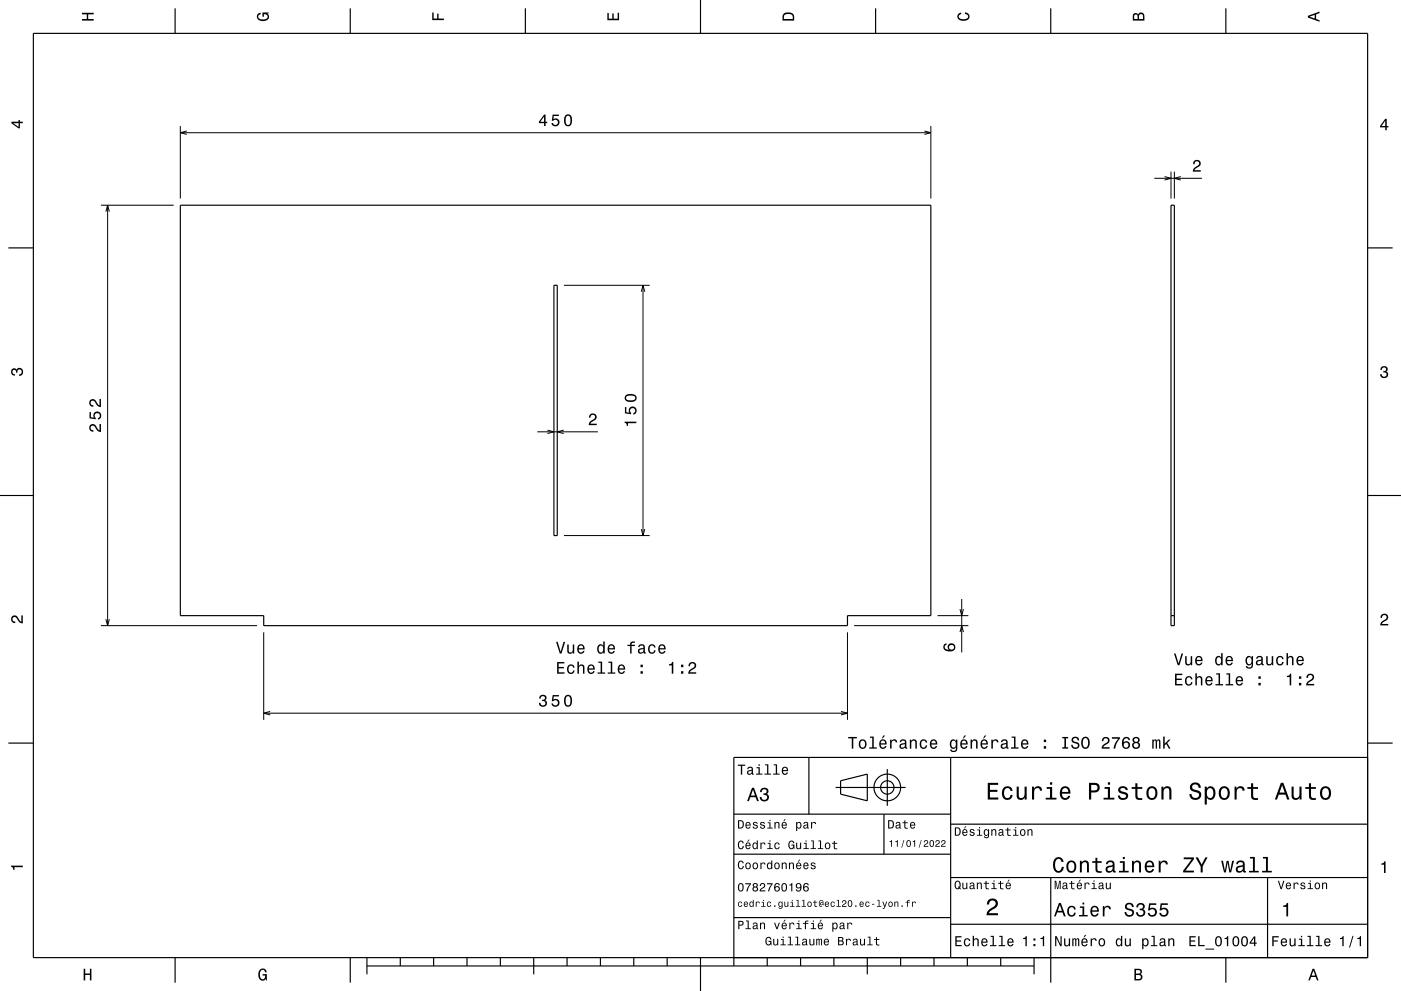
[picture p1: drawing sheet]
<svg xmlns="http://www.w3.org/2000/svg" width="420mm" height="297mm" viewBox="0 0 420 297" stroke-linecap="round" stroke-linejoin="round" font-family="sans-serif">
<g fill="none" stroke="#000" stroke-width=".3">
<path d="M54.1 37.8v21.7M54.1 39.8h225M56 39.3l-1.9 .5 1.9 .5M277.1 39.3l2 .5-2 .5M279.1 37.8v21.7M346.1 53.4h14.2M349.1 52.9l2 .5-2 .6M351.1 51.4v8.1M352.1 51.4v8.1M354 52.9l-1.9 .5 1.9 .6M30.3 61.5h21.8M31.7 63.4l.6-1.9 .5 1.9"/>
<path d="M32.3 61.5v126M169.1 85.5h25.7M192.3 87.4l.5-1.9 .5 1.9M192.8 85.5v75M161.1 129.4h18.1M164.1 128.9l2 .5-2 .5M169 128.9l-1.9 .5 1.9 .5M192.3 158.6l.5 1.9 .5-1.9M169.1 160.5h25.7M288.3 179.5v16M30.3 187.5h46.8M31.7 185.6l.6 1.9 .5-1.9"/>
<path d="M79.1 189.5v26.2M254.1 189.5v26.2M256.1 187.5h34.2M281.1 184.5h9.2M287.8 189.4l.5-1.9 .5 1.9M287.8 182.6l.5 1.9 .5-1.9M79.1 213.7h175M81 213.2l-1.9 .5 1.9 .6M252.1 213.2l2 .5-2 .6"/>
</g>
<g fill="none" stroke="#000" stroke-width=".35">
<path d="M10 10h400v277h-400zM52.5 2.5v7.5M105 2.5v7.5M157.5 2.5v7.5M210 0v10M262.5 2.5v7.5M315 2.5v7.5M367.5 2.5v7.5M2.5 74.3h7.5M54.1 61.5h225v123h-25v3h-175v-3h-25zM351.1 61.5h1v126h-1zM410 74.3h7.5"/>
<path d="M166.1 85.5h1v75h-1zM0 148.5h10M410 148.5h10M351.1 184.5h1M2.5 222.7h7.5M242.5 227v17M250.5 236h21M252 234l8-2v8l-8-2zM266 230.5v11M285 227v60M410 222.7h7.5M410 227h-190v62.5"/>
<path d="M220 244h65M220 256h65M265 244v12M285 247h125M220 275h65M285 277h125M285 263h125M315 263v31.5M380 263v24M52.5 287v7.5M105 287v7.5M110 289.5h200"/>
<path d="M110 287v5M120 287v2.5M130 287v2.5M140 287v2.5M150 287v2.5M160 287v5M170 287v2.5M180 287v2.5M190 287v2.5M200 287v2.5M210 287v10M230 287v2.5"/>
<path d="M240 287v2.5M250 287v2.5M260 287v5M270 287v2.5M280 287v2.5M290 287v2.5M300 287v2.5M310 287v5M367.5 287v7.5"/>
<circle cx="266" cy="236" r="4"/>
<circle cx="266" cy="236" r="2"/>
</g>
<g fill="#000">
<path d="M24.6 3.8h3.5v.5h-1.7v1.4h1.7v.5h-3.5v-.5h1.4v-1.4h-1.4z" fill-rule="evenodd"/>
<path d="M77.3 4.2l.8-.4v.5l-.3 .1a.68 .68 0 0 0-.4 .6 .68 .68 0 0 0 .4 .6 1.68 1.68 0 0 0 2.4-.6 .93 .93 0 0 0-1.1-.8v.8h-.4v-1.3h1.9v.3l-.5 .1 .4 .4a1.19 1.19 0 0 1-.9 1.7 1.9 1.9 0 0 1-2.6-1.3z" fill-rule="evenodd"/>
<path d="M129.6 3.8h.4v1.8h1.1v-1.5h.4v1.5h1.6v.4h-3.5z" fill-rule="evenodd"/>
<path d="M182.1 3.9h.4v1.7h1.1v-1.6h.4v1.6h1.2v-1.8h.4v2.3h-3.5z" fill-rule="evenodd"/>
<path d="M235 4a2.21 2.21 0 0 0-.4 2.2h3.5v-1.2a1.92 1.92 0 0 0-3.1-1zM235.3 4.4l.4-.2a1.45 1.45 0 0 1 2 .8v.7h-2.7l.1-1z" fill-rule="evenodd"/>
<path d="M287.3 4.2l.8-.4v.4l-.3 .1a.66 .66 0 0 0-.4 .6 .66 .66 0 0 0 .4 .6 1.69 1.69 0 0 0 2.5-.5 .9 .9 0 0 0-1-.8v-.5a1.24 1.24 0 0 1 1.4 1.1 1.24 1.24 0 0 1-1.1 1.4 1.93 1.93 0 0 1-2.6-1.2z" fill-rule="evenodd"/>
<path d="M339.8 4.2l-.2 2h3.5v-1.4a.98 .98 0 0 0-.7-1 .98 .98 0 0 0-1.2 .6 .84 .84 0 0 0-1.4-.2zM340.1 4.5l.4-.1 .4 .1 .1 1.2h-1zM341.6 4.4l.4-.2a.58 .58 0 0 1 .7 .7v.8h-1.2z" fill-rule="evenodd"/>
<path d="M392.1 4.7v.6l3.5 1.2v-.4l-1-.4v-1.4l1-.4v-.4zM392.6 5l1.5-.5v1z" fill-rule="evenodd"/>
<path d="M3.4 36.5v.4l2.1 1.6h.5v-1.6h.8v-.4h-.8v-.5h-.4v.5zM4 36.9h1.6v1.1z" fill-rule="evenodd"/>
<path d="M163.1 34.3l-1.5 2.2v.4h1.5v.9h.5v-.9h.5v-.4h-.5v-2.2zM163.1 34.9v1.6h-1.1zM165.7 34.3l-.3 1.9h.4a.8 .8 0 0 1 1.2-.2 .8 .8 0 0 1 0 1.2 .8 .8 0 0 1-1.2-.3h-.5a1.21 1.21 0 0 0 1.5 1 1.21 1.21 0 0 0 .8-1.6 1.21 1.21 0 0 0-1.7-.6l.1-.9h1.6v-.5zM169.4 34.7a2.02 2.02 0 0 0 .9 3.2 2.03 2.03 0 0 0 .9-3.2 1.11 1.11 0 0 0-1.8 0zM170 34.8h.6a2.37 2.37 0 0 1 0 2.6h-.6a2.37 2.37 0 0 1 0-2.6z" fill-rule="evenodd"/>
<path d="M415.3 35.6l-1.6 2.1v.5h1.6v.8h.4v-.8h.5v-.4h-.5v-2.2zM415.3 36.2v1.6h-1.1z" fill-rule="evenodd"/>
<path d="M358 48.2a1.18 1.18 0 0 1 1.9 .3 1.18 1.18 0 0 1-1 1.7l-.8 .8h1.9v.4h-2.4a2.76 2.76 0 0 1 1.8-2 .69 .69 0 0 0-.5-1.1 .69 .69 0 0 0-.8 .9h-.4z" fill-rule="evenodd"/>
<path d="M3.6 110.6a.86 .86 0 0 1 1.4 .2 1.12 1.12 0 0 1 1.5-.4 1.12 1.12 0 0 1 .3 1.6l-.5 .6-.6 .1v-.5a.72 .72 0 0 0 .9-.6 .72 .72 0 0 0-.8-.8 .72 .72 0 0 0-.6 .9h-.4a.62 .62 0 0 0-.4-.8 .62 .62 0 0 0-.8 .5 .62 .62 0 0 0 .5 .7h.4l-.1 .5a1.17 1.17 0 0 1-1-.7 1.17 1.17 0 0 1 .2-1.3z" fill-rule="evenodd"/>
<path d="M414.1 110a1.01 1.01 0 0 1 1.5-.2 1.01 1.01 0 0 1 0 1.6 1.12 1.12 0 0 1 .4 1.5 1.12 1.12 0 0 1-1.6 .3l-.6-.5-.1-.6h.5a.72 .72 0 0 0 .7 .9 .72 .72 0 0 0 .7-.8 .72 .72 0 0 0-.9-.6v-.4a.62 .62 0 0 0 .8-.4 .62 .62 0 0 0-.5-.8 .62 .62 0 0 0-.7 .5v.4h-.5z" fill-rule="evenodd"/>
<path d="M27 127.4a1.2 1.2 0 0 0-.2 1.3 1.2 1.2 0 0 0 1.2 .7v-.5a.7 .7 0 0 1-.8-.5 .7 .7 0 0 1 .5-.8 .7 .7 0 0 1 .8 .5l.2 .3a1.63 1.63 0 0 0 1.6 1.1v-2.4h-.5v1.9l-.4-.3-.7-1.2a1.1 1.1 0 0 0-1.7-.1zM26.8 123.5v1.9l1.9 .3v-.4a.8 .8 0 0 1-.2-1.3 .8 .8 0 0 1 1.2 .1 .8 .8 0 0 1-.4 1.2v.5a1.21 1.21 0 0 0 1.1-1.5 1.21 1.21 0 0 0-1.6-.9 1.21 1.21 0 0 0-.6 1.8l-.9-.2v-1.5zM27 119.9a1.2 1.2 0 0 0-.2 1.4 1.2 1.2 0 0 0 1.2 .6v-.4a.7 .7 0 0 1-.8-.6 .7 .7 0 0 1 .5-.8 .7 .7 0 0 1 .8 .5l.2 .3a1.64 1.64 0 0 0 1.6 1.1v-2.4h-.5v1.9l-.4-.3-.7-1.2a1.1 1.1 0 0 0-1.7-.1z" fill-rule="evenodd"/>
<path d="M176.9 124.2a1.18 1.18 0 0 1 1.9 .3 1.18 1.18 0 0 1-1 1.7l-.8 .8h1.9v.4h-2.4a2.75 2.75 0 0 1 1.8-2 .69 .69 0 0 0-.5-1.1 .69 .69 0 0 0-.8 .9h-.4z" fill-rule="evenodd"/>
<path d="M187.2 126.4v.3a.77 .77 0 0 1 .7 .9h.4v-.8h2.5v-.4zM187.3 122v1.9l1.9 .3v-.4a.8 .8 0 0 1-.2-1.3 .8 .8 0 0 1 1.2 .1 .8 .8 0 0 1-.3 1.2v.5a1.21 1.21 0 0 0 1-1.5 1.21 1.21 0 0 0-1.6-.9 1.21 1.21 0 0 0-.6 1.8l-.9-.2v-1.5zM187.7 118.4a1.13 1.13 0 0 0-.4 1.2 1.13 1.13 0 0 0 1 .8 1.9 1.9 0 0 0 2.6-1.1 2.03 2.03 0 0 0-3.2-.9zM187.8 118.9a2.38 2.38 0 0 1 2.6 0v.7a2.37 2.37 0 0 1-2.6 0z" fill-rule="evenodd"/>
<path d="M3.6 184.7a1.22 1.22 0 0 1 2 .8l.8 .8v-1.9h.4v2.4a2.76 2.76 0 0 1-2-1.8 .69 .69 0 0 0-1.1 .5 .69 .69 0 0 0 .9 .8v.4a1.19 1.19 0 0 1-1.2-.6 1.19 1.19 0 0 1 .2-1.4z" fill-rule="evenodd"/>
<path d="M166.7 192.4l1.1 3.5h.5l1.1-3.5h-.4l-.9 2.9-.9-2.9zM170.1 193.2v1.7a.89 .89 0 0 0 .6 1 .89 .89 0 0 0 1-.5v.5h.5v-2.7h-.5v1.5a.65 .65 0 0 1-.4 .8 .65 .65 0 0 1-.8-.3v-2zM173.3 193.4a1.45 1.45 0 0 0-.2 1.7 1.45 1.45 0 0 0 1.4 .8l.7-.8h-.4l-.6 .5a.76 .76 0 0 1-.7-1h1.8a1.17 1.17 0 0 0-.5-1.3 1.17 1.17 0 0 0-1.5 .1zM173.7 193.7l.2-.2a.67 .67 0 0 1 .7 .1 .67 .67 0 0 1 .2 .7h-1.3zM179.3 193.4a1.49 1.49 0 0 0-.3 1.6 1.49 1.49 0 0 0 1.3 .9l.5-.5v.5h.5v-3.7h-.5v1.4a.89 .89 0 0 0-1.5-.2zM179.7 193.7a.62 .62 0 0 1 .6-.2 .62 .62 0 0 1 .5 .6v.4a.83 .83 0 0 1-.7 1.1 1.19 1.19 0 0 1-.4-1.9zM182.4 193.4a1.45 1.45 0 0 0-.2 1.7 1.45 1.45 0 0 0 1.4 .8l.7-.8h-.4l-.6 .5a.76 .76 0 0 1-.7-1h1.8a1.16 1.16 0 0 0-.5-1.3 1.16 1.16 0 0 0-1.5 .1zM182.8 193.7l.2-.2a.67 .67 0 0 1 .7 .1 .67 .67 0 0 1 .2 .7h-1.3zM188.1 193.2v.4h.8v2.3h.4v-2.3h1.1v-.4h-1.1l.1-.3 1-.3v-.3a.95 .95 0 0 0-1.1 0 .95 .95 0 0 0-.4 .9zM191.6 193.3l-.3 .6h.4a.55 .55 0 0 1 .7-.5 .55 .55 0 0 1 .4 .8h-.2a.91 .91 0 0 0-1.3 .6 .91 .91 0 0 0 .7 1.1l.9-.4 .1 .3 .6 .1-.3-.6v-1.4a1.02 1.02 0 0 0-.7-.8 1.02 1.02 0 0 0-1 .2zM191.8 194.8l1.1-.3a.77 .77 0 0 1-.2 .9 .77 .77 0 0 1-.9 0zM194.6 193.4a1.45 1.45 0 0 0-.3 1.7 1.45 1.45 0 0 0 1.6 .8l.5-.6 .1-.4h-.4l-.4 .6a1.02 1.02 0 0 1-1-1 1.02 1.02 0 0 1 1-1l.4 .6h.4a1.09 1.09 0 0 0-.7-1 1.09 1.09 0 0 0-1.2 .3zM197.6 193.4a1.45 1.45 0 0 0-.2 1.7 1.45 1.45 0 0 0 1.4 .8l.7-.8h-.4l-.6 .5a.76 .76 0 0 1-.7-1h1.8a1.16 1.16 0 0 0-.5-1.3 1.16 1.16 0 0 0-1.5 .1zM198 193.7l.2-.2a.67 .67 0 0 1 .7 .1 .67 .67 0 0 1 .2 .7h-1.3z" fill-rule="evenodd"/>
<path d="M283 193.1a1.44 1.44 0 0 0 .2 1.7 1.44 1.44 0 0 0 1.6 .4 1.26 1.26 0 0 0 1.6-.9 1.26 1.26 0 0 0-1.2-1.5 1.11 1.11 0 0 0-1.1 .7 1.11 1.11 0 0 0 .4 1.2 1.02 1.02 0 0 1-1.3-.8l.1-.4 .5-.2v-.5zM284.5 194a.75 .75 0 0 1 1.5 0 .75 .75 0 0 1-1.5 0z" fill-rule="evenodd"/>
<path d="M351.9 195.9l1.2 3.5h.5l1.1-3.5h-.5l-.9 2.9-.9-2.9zM355.3 196.7v1.7a.89 .89 0 0 0 .6 1 .89 .89 0 0 0 1.1-.5v.5h.4v-2.7h-.4v1.5a.65 .65 0 0 1-.4 .8 .65 .65 0 0 1-.8-.3l-.1-2zM358.6 196.9a1.46 1.46 0 0 0-.3 1.7 1.46 1.46 0 0 0 1.5 .8l.7-.8h-.5l-.6 .5a.75 .75 0 0 1-.7-1h1.8a1.17 1.17 0 0 0-.5-1.3 1.17 1.17 0 0 0-1.4 .1zM358.9 197.2l.2-.2a.67 .67 0 0 1 .7 .1 .67 .67 0 0 1 .3 .7h-1.4zM364.5 196.9a1.49 1.49 0 0 0-.2 1.6 1.49 1.49 0 0 0 1.2 .9l.6-.5v.5h.4v-3.7h-.4v1.4a.89 .89 0 0 0-1.6-.2zM364.9 197.2a.62 .62 0 0 1 .7-.2 .62 .62 0 0 1 .4 .6 .91 .91 0 0 1 .1 1 .91 .91 0 0 1-1 .4l-.3-.5zM367.7 196.9a1.45 1.45 0 0 0-.3 1.7 1.45 1.45 0 0 0 1.5 .8l.7-.8h-.5l-.6 .5a.76 .76 0 0 1-.7-1h1.8a1.17 1.17 0 0 0-.5-1.3 1.17 1.17 0 0 0-1.4 .1zM368 197.2l.2-.2a.67 .67 0 0 1 .7 .1 .67 .67 0 0 1 .3 .7h-1.4zM373.7 196.9a1.49 1.49 0 0 0-.3 1.6 1.49 1.49 0 0 0 1.3 .9l.5-.5a.73 .73 0 0 1-.3 1.1 .73 .73 0 0 1-1-.4h-.4a1.1 1.1 0 0 0 1.2 .8 1.1 1.1 0 0 0 .9-1.2v-2.5h-.4v.4l-.3-.4a.89 .89 0 0 0-1.2 .2zM374 197.2a.63 .63 0 0 1 .7-.2 .63 .63 0 0 1 .5 .6 .92 .92 0 0 1 0 1 .92 .92 0 0 1-1 .4l-.3-.5zM376.9 196.8l-.3 .6h.4a.55 .55 0 0 1 .7-.5 .55 .55 0 0 1 .3 .8h-.2a.91 .91 0 0 0-1.3 .6 .91 .91 0 0 0 .8 1.1l.9-.4 .1 .3 .5 .1v-.4h-.2v-1.6a1.02 1.02 0 0 0-1.7-.6zM377 198.3l1.1-.3a.77 .77 0 0 1-.2 .9 .77 .77 0 0 1-.9 0zM379.6 196.7v1.7a.89 .89 0 0 0 .6 1 .89 .89 0 0 0 1.1-.5v.5h.4v-2.7h-.4v1.5a.65 .65 0 0 1-.4 .8 .65 .65 0 0 1-.8-.3l-.1-2zM382.9 196.9a1.45 1.45 0 0 0-.3 1.7 1.45 1.45 0 0 0 1.5 .8l.6-.6 .1-.4h-.4l-.4 .6a1.02 1.02 0 0 1-1-1 1.02 1.02 0 0 1 1-1l.4 .6h.4a1.09 1.09 0 0 0-.8-1 1.09 1.09 0 0 0-1.1 .3zM385.7 195.7v3.7h.4v-1.6a.63 .63 0 0 1 .4-.8 .63 .63 0 0 1 .8 .4v2h.5v-1.8a.88 .88 0 0 0-.6-1 .88 .88 0 0 0-1.1 .4v-1.3zM388.9 196.9a1.46 1.46 0 0 0-.2 1.7 1.46 1.46 0 0 0 1.4 .8l.7-.8h-.4l-.6 .5a.75 .75 0 0 1-.7-1h1.8a1.17 1.17 0 0 0-.5-1.3 1.17 1.17 0 0 0-1.5 .1zM389.3 197.2l.2-.2a.67 .67 0 0 1 .7 .1 .67 .67 0 0 1 .2 .7h-1.3z" fill-rule="evenodd"/>
<path d="M414.2 184.2a1.18 1.18 0 0 1 1.9 .3 1.18 1.18 0 0 1-1 1.7l-.8 .8h1.9v.4h-2.4a2.76 2.76 0 0 1 1.8-2 .69 .69 0 0 0-.5-1.1 .69 .69 0 0 0-.8 .9h-.4z" fill-rule="evenodd"/>
<path d="M161.9 208.5l-.3 .9h.5a.62 .62 0 0 1 .3-.8 .62 .62 0 0 1 .8 .3 .62 .62 0 0 1-.2 .8h-.5v.4a.72 .72 0 0 1 1 .5 .72 .72 0 0 1-.5 .9 .72 .72 0 0 1-.9-.5l-.1-.4h-.4a1.18 1.18 0 0 0 1.5 1.2 1.18 1.18 0 0 0 .6-1.8l-.3-.1a1.01 1.01 0 0 0 .1-1.6 1.01 1.01 0 0 0-1.6 .2zM165.7 208.3l-.3 1.9h.4a.8 .8 0 0 1 1.2-.3 .8 .8 0 0 1 0 1.3 .8 .8 0 0 1-1.2-.4h-.5a1.21 1.21 0 0 0 1.5 1.1 1.21 1.21 0 0 0 .8-1.7 1.21 1.21 0 0 0-1.7-.5l.1-1h1.6v-.4zM169.4 208.7a2.02 2.02 0 0 0 .9 3.1 2.03 2.03 0 0 0 .9-3.1 1.11 1.11 0 0 0-1.8 0zM170 208.7h.6a2.37 2.37 0 0 1 0 2.6h-.6a2.37 2.37 0 0 1 0-2.6z" fill-rule="evenodd"/>
<path d="M167 198.4v3.5h2.2v-.4h-1.7v-1.2h1.5v-.4h-1.5v-1.1h1.7v-.4zM170.3 199.5a1.45 1.45 0 0 0-.2 1.7 1.45 1.45 0 0 0 1.5 .7l.5-.5 .1-.5h-.4l-.4 .7a1.02 1.02 0 0 1-1-1.1 1.02 1.02 0 0 1 1-1l.4 .6h.4a1.09 1.09 0 0 0-.7-1 1.09 1.09 0 0 0-1.2 .4zM173.1 198.3v3.6h.4v-1.6a.63 .63 0 0 1 .4-.7 .63 .63 0 0 1 .8 .3l.1 2h.4v-1.8a.88 .88 0 0 0-.6-1 .88 .88 0 0 0-1.1 .5v-1.3zM176.4 199.5a1.45 1.45 0 0 0-.3 1.6 1.45 1.45 0 0 0 1.5 .8l.7-.8h-.5l-.6 .5a.76 .76 0 0 1-.7-.9h1.8a1.16 1.16 0 0 0-.5-1.4 1.16 1.16 0 0 0-1.4 .2zM176.7 199.7l.2-.2a.67 .67 0 0 1 .7 .1 .67 .67 0 0 1 .2 .7h-1.3zM179.4 198.3v.4h.7v2.8h-1v.4h2.3v-.4h-.9v-3.2zM182.4 198.3v.4h.7v2.8h-.9v.4h2.2v-.4h-.9v-3.2zM185.5 199.5a1.46 1.46 0 0 0-.3 1.6 1.46 1.46 0 0 0 1.5 .8l.7-.8h-.5l-.6 .5a.76 .76 0 0 1-.7-.9h1.8a1.17 1.17 0 0 0-.5-1.4 1.17 1.17 0 0 0-1.4 .2zM185.8 199.7l.2-.2a.67 .67 0 0 1 .7 .1 .67 .67 0 0 1 .3 .7h-1.4zM192 201.2v.7h.7v-.7zM192 199.2v.8h.7v-.8z" fill-rule="evenodd"/>
<path d="M200.6 199.1v.3h.8v2.5h.4v-3.5h-.3a.77 .77 0 0 1-.9 .7zM204.2 201.2v.7h.7v-.7zM204.2 199.2v.8h.7v-.8zM206.7 198.7l-.3 1h.5a.7 .7 0 0 1 .5-.9 .7 .7 0 0 1 .8 .5 .7 .7 0 0 1-.5 .9l-.3 .1a1.63 1.63 0 0 0-1.1 1.6h2.4v-.4h-1.9l.9-.8a1.17 1.17 0 0 0 .9-1.7 1.17 1.17 0 0 0-1.9-.3z" fill-rule="evenodd"/>
<path d="M352.3 201.9v3.5h2.2v-.4h-1.8v-1.2h1.6v-.4h-1.6v-1.1h1.7v-.4zM355.5 203a1.45 1.45 0 0 0-.2 1.7 1.45 1.45 0 0 0 1.5 .7l.6-.5 .1-.5h-.4l-.5 .7a1.02 1.02 0 0 1-.9-1.1 1.02 1.02 0 0 1 1-1l.3 .6h.5a1.09 1.09 0 0 0-.8-1 1.09 1.09 0 0 0-1.2 .4zM358.4 201.8v3.6h.4v-1.6a.64 .64 0 0 1 .4-.7 .64 .64 0 0 1 .8 .3v2h.5v-1.8a.88 .88 0 0 0-.6-1 .88 .88 0 0 0-1.1 .5v-1.3zM361.6 203a1.45 1.45 0 0 0-.2 1.6 1.45 1.45 0 0 0 1.4 .8l.7-.8h-.4l-.6 .5a.76 .76 0 0 1-.7-.9h1.8a1.16 1.16 0 0 0-.5-1.4 1.16 1.16 0 0 0-1.5 .2zM362 203.2l.2-.2a.67 .67 0 0 1 .7 .1 .67 .67 0 0 1 .2 .7h-1.3zM364.6 201.8v.4h.7v2.8h-.9v.4h2.3v-.4h-.9v-3.2zM367.6 201.8v.4h.7v2.8h-.9v.4h2.3v-.4h-.9v-3.2zM370.7 203a1.45 1.45 0 0 0-.2 1.6 1.45 1.45 0 0 0 1.4 .8l.7-.8h-.4l-.6 .5a.75 .75 0 0 1-.7-.9h1.8a1.16 1.16 0 0 0-.5-1.4 1.16 1.16 0 0 0-1.5 .2zM371.1 203.2l.2-.2a.67 .67 0 0 1 .7 .1 .67 .67 0 0 1 .2 .7h-1.3zM377.3 204.7v.7h.7v-.7zM377.3 202.7v.8h.7v-.8z" fill-rule="evenodd"/>
<path d="M385.8 202.6v.3h.8v2.5h.5v-3.5h-.4a.77 .77 0 0 1-.9 .7zM389.4 204.7v.7h.7v-.7zM389.4 202.7v.8h.7v-.8zM392 202.2l-.4 1h.5a.7 .7 0 0 1 .5-.9 .7 .7 0 0 1 .9 .5 .7 .7 0 0 1-.5 .9l-.3 .1a1.63 1.63 0 0 0-1.1 1.6h2.4v-.4h-1.9l.8-.8a1.17 1.17 0 0 0 1-1.7 1.17 1.17 0 0 0-1.9-.3z" fill-rule="evenodd"/>
<path d="M221.2 229.2v.3h.9v2.7h.4v-2.7h.9v-.3zM224.3 230l-.3 .5h.4a.47 .47 0 0 1 .5-.4 .47 .47 0 0 1 .4 .6l-.2 .1a.78 .78 0 0 0-1.1 .4 .78 .78 0 0 0 .6 1l.8-.3 .1 .2 .5 .1v-.3l-.3-.1v-1.3a.87 .87 0 0 0-.6-.7 .87 .87 0 0 0-.8 .2zM224.4 231.3l.9-.3v.4a.51 .51 0 0 1-.5 .5 .51 .51 0 0 1-.5-.5zM226.8 229.9v.3h.6v1.6h-.8v.4h2v-.4h-.8v-1.9zM227.4 229.1v.4h.4v-.4zM229.4 229.1v.3h.6v2.4h-.8v.4h1.9v-.4h-.8v-2.7zM232 229.1v.3h.6v2.4h-.8v.4h1.9v-.4h-.7v-2.7zM234.6 230.1a1.24 1.24 0 0 0-.2 1.4 1.24 1.24 0 0 0 1.2 .7l.6-.7h-.3l-.6 .4a.64 .64 0 0 1-.5-.8h1.5v-.2a.96 .96 0 0 0-.5-1 .96 .96 0 0 0-1.2 .2zM234.9 230.3l.7-.2 .3 .7h-1.1z" fill-rule="evenodd"/>
<path d="M254.3 220.9v.4h1v3.1h.5v-3.1h1.1v-.4zM257.8 221.9a1.45 1.45 0 0 0-.3 1.8 1.45 1.45 0 0 0 1.6 .7 1.45 1.45 0 0 0 .7-1.8 1.45 1.45 0 0 0-1.7-.9zM258.1 222.2a.67 .67 0 0 1 .7-.2 .67 .67 0 0 1 .5 .5 .93 .93 0 0 1 0 1.1 .93 .93 0 0 1-1 .4 1.37 1.37 0 0 1-.2-1.8zM260.8 220.7v.4h.7v2.9h-.9v.4h2.2v-.4h-.9v-3.3zM264.8 220.4l-.5 .9h.3l.7-.9zM263.9 221.9a1.45 1.45 0 0 0-.3 1.7 1.45 1.45 0 0 0 1.5 .8l.7-.8h-.5l-.6 .5a.76 .76 0 0 1-.7-1h1.8a1.16 1.16 0 0 0-.5-1.3 1.16 1.16 0 0 0-1.4 .1zM264.2 222.2l.2-.2a.67 .67 0 0 1 .7 .1 .67 .67 0 0 1 .2 .7h-1.3zM266.8 221.7v2.7h.5v-1.6a.66 .66 0 0 1 .3-.8 .66 .66 0 0 1 .9 .3v.2h.5a.89 .89 0 0 0-.7-.9 .89 .89 0 0 0-1.1 .5v-.4zM270 221.8l-.3 .6h.4a.55 .55 0 0 1 .7-.5 .55 .55 0 0 1 .4 .8h-.2a.91 .91 0 0 0-1.3 .6 .91 .91 0 0 0 .7 1.1l.9-.4 .1 .3 .6 .1v-.4h-.3v-1.6a1.02 1.02 0 0 0-1.7-.6zM270.2 223.3l1.1-.3a.77 .77 0 0 1-.2 .9 .77 .77 0 0 1-.9 0zM272.8 221.7v2.7h.4v-1.6a.63 .63 0 0 1 .4-.8 .63 .63 0 0 1 .8 .4v2h.5v-1.8a.89 .89 0 0 0-.7-1 .89 .89 0 0 0-1 .5v-.4zM276 221.9a1.45 1.45 0 0 0-.2 1.7 1.45 1.45 0 0 0 1.5 .8l.6-.6 .1-.4h-.5l-.4 .6a1.01 1.01 0 0 1-.9-1 1.01 1.01 0 0 1 .9-1l.4 .5h.5a1.09 1.09 0 0 0-.8-.9 1.09 1.09 0 0 0-1.2 .3zM279.1 221.9a1.45 1.45 0 0 0-.3 1.7 1.45 1.45 0 0 0 1.4 .8l.7-.8h-.4l-.6 .5a.76 .76 0 0 1-.7-1h1.8a1.16 1.16 0 0 0-.5-1.3 1.16 1.16 0 0 0-1.4 .1zM279.4 222.2l.2-.2a.67 .67 0 0 1 .7 .1 .67 .67 0 0 1 .2 .7h-1.3zM285 221.9a1.49 1.49 0 0 0-.3 1.6 1.49 1.49 0 0 0 1.3 .9l.6-.5a.73 .73 0 0 1-.3 1.1 .73 .73 0 0 1-1-.4h-.5a1.1 1.1 0 0 0 1.3 .8 1.1 1.1 0 0 0 .9-1.2v-2.5h-.4v.4l-.4-.4a.9 .9 0 0 0-1.2 .2zM285.4 222.2a.63 .63 0 0 1 .7-.2 .63 .63 0 0 1 .4 .6 .92 .92 0 0 1 0 1 .92 .92 0 0 1-.9 .4l-.4-.5zM289.1 220.4l-.5 .9h.3l.7-.9zM288.2 221.9a1.45 1.45 0 0 0-.3 1.7 1.45 1.45 0 0 0 1.5 .8l.6-.8h-.4l-.6 .5a.76 .76 0 0 1-.7-1h1.8a1.16 1.16 0 0 0-.5-1.3 1.16 1.16 0 0 0-1.4 .1zM288.5 222.2l.2-.2a.67 .67 0 0 1 .7 .1 .67 .67 0 0 1 .2 .7h-1.3zM291 221.7v2.7h.4v-1.6a.64 .64 0 0 1 .4-.8 .64 .64 0 0 1 .8 .4v2h.5v-1.8a.89 .89 0 0 0-.6-1 .89 .89 0 0 0-1.1 .5v-.4zM295.2 220.4l-.5 .9h.3l.7-.9zM294.2 221.9a1.45 1.45 0 0 0-.2 1.7 1.45 1.45 0 0 0 1.4 .8l.7-.8h-.4l-.6 .5a.76 .76 0 0 1-.7-1h1.8a1.16 1.16 0 0 0-.5-1.3 1.16 1.16 0 0 0-1.5 .1zM294.6 222.2l.2-.2a.67 .67 0 0 1 .7 .1 .67 .67 0 0 1 .2 .7h-1.3zM297.2 221.7v2.7h.4v-1.6a.66 .66 0 0 1 .4-.8 .66 .66 0 0 1 .8 .3l.1 .2h.4a.89 .89 0 0 0-.7-.9 .89 .89 0 0 0-1 .5v-.4zM300.4 221.8l-.3 .6h.4a.55 .55 0 0 1 .7-.5 .55 .55 0 0 1 .3 .8h-.2a.91 .91 0 0 0-1.3 .6 .91 .91 0 0 0 .8 1.1l.9-.4 .1 .3 .5 .1v-.4h-.2v-1.6a1.02 1.02 0 0 0-1.7-.6zM300.5 223.3l1.1-.3a.77 .77 0 0 1-.2 .9 .77 .77 0 0 1-.9 0zM303.3 220.7v.4h.7v2.9h-.9v.4h2.2v-.4h-.9v-3.3zM306.4 221.9a1.45 1.45 0 0 0-.3 1.7 1.45 1.45 0 0 0 1.5 .8l.7-.8h-.5l-.6 .5a.76 .76 0 0 1-.7-1h1.8a1.16 1.16 0 0 0-.5-1.3 1.16 1.16 0 0 0-1.4 .1zM306.7 222.2l.2-.2a.67 .67 0 0 1 .7 .1 .67 .67 0 0 1 .3 .7h-1.4zM312.9 223.6v.8h.7v-.8zM312.9 221.7v.7h.7v-.7zM318.5 220.9v.4h.6v2.6h-.6v.5h1.7v-.5h-.6v-2.6h.6v-.4zM321.5 221.1a.96 .96 0 0 0-.2 1 .96 .96 0 0 0 .9 .6l.4 .2a.64 .64 0 0 1 .5 .9 .64 .64 0 0 1-1 .2l-.5-.8h-.5a1.21 1.21 0 0 0 1.5 1.3 1.21 1.21 0 0 0 .7-1.8l-1.2-.4a.62 .62 0 0 1-.1-1.1 .62 .62 0 0 1 1 .4l.1 .3h.4a1.19 1.19 0 0 0-.7-1.1 1.19 1.19 0 0 0-1.3 .3zM324.5 221.2a2.03 2.03 0 0 0 .9 3.3 2.03 2.03 0 0 0 .9-3.2 1.17 1.17 0 0 0-1.8-.1zM325.1 221.3l.3-.1a1.66 1.66 0 0 1 0 2.8 1.69 1.69 0 0 1-.3-2.7zM330.6 221.2l-.3 .9h.5a.71 .71 0 0 1 .5-.8 .71 .71 0 0 1 .9 .5 .71 .71 0 0 1-.5 .8l-.3 .2a1.63 1.63 0 0 0-1.2 1.6h2.5v-.5h-1.9l.8-.8a1.17 1.17 0 0 0 .9-1.6 1.17 1.17 0 0 0-1.9-.3zM333.3 220.9v.5h2a5.2 5.2 0 0 0-1.5 3h.5a5.3 5.3 0 0 1 1.4-3v-.5zM336.9 221.1a2.39 2.39 0 0 0 .2 3.3 1.16 1.16 0 0 0 1.5-.4 1.16 1.16 0 0 0-.2-1.5 1.16 1.16 0 0 0-1.6 0 1.02 1.02 0 0 1 .9-1.3l.4 .2 .2 .4h.5a1.12 1.12 0 0 0-.8-.9 1.12 1.12 0 0 0-1.1 .2zM336.8 223.3a.75 .75 0 0 1 1.5 0 .75 .75 0 0 1-1.5 0zM339.8 221.1l-.2 .3a.8 .8 0 0 0 .4 1.1 1.09 1.09 0 0 0-.2 1.6 1.09 1.09 0 0 0 1.6 0 1.09 1.09 0 0 0-.2-1.6 .95 .95 0 0 0 .3-1.4 .95 .95 0 0 0-1.4-.2zM339.9 223.4a.71 .71 0 0 1 1.4 0 .71 .71 0 0 1-1.4 0zM340 221.8a.6 .6 0 0 1 1.2 0 .6 .6 0 0 1-1.2 0zM345.4 221.7v2.7h.4l.1-2.1 .2-.3h.2l.2 .2v2.2h.4v-2.1l.3-.4 .3 .6v1.9h.4v-1.9a.69 .69 0 0 0-.5-.9l-.6 .4-.5-.4-.5 .3v-.2zM348.7 220.7v3.7h.5v-1l.4-.4 .8 1.4h.5l-1-1.7 1-1h-.5l-1.2 1.2v-2.2z" fill-rule="evenodd"/>
<path d="M296.1 234.6v5h3.2v-.6h-2.5v-1.7h2.2v-.6h-2.2v-1.5h2.4v-.6zM300.8 236.2a2.18 2.18 0 0 0 1.2 3.6 1.51 1.51 0 0 0 1.6-1.6h-.6a.95 .95 0 0 1-.9 1 .95 .95 0 0 1-1-.9 1.6 1.6 0 0 1 .9-2.1 .86 .86 0 0 1 .9 .8h.7a1.56 1.56 0 0 0-1.1-1.3 1.56 1.56 0 0 0-1.7 .5zM304.8 235.8v2.5a1.27 1.27 0 0 0 .9 1.4 1.27 1.27 0 0 0 1.5-.7v.6h.6v-3.8h-.6v2.2a.92 .92 0 0 1-.6 1.1 .92 .92 0 0 1-1.2-.4v-2.9zM309.4 235.8v3.8h.6v-2.2a.95 .95 0 0 1 .5-1.1 .95 .95 0 0 1 1.2 .3l.1 .4h.6a1.28 1.28 0 0 0-1-1.4 1.28 1.28 0 0 0-1.4 .8v-.6zM313.8 235.9v.5h1v2.7h-1.3v.5h3.2v-.5h-1.3v-3.2zM314.8 234.4v.8h.6v-.8zM318.1 236.2a2.2 2.2 0 0 0 1.2 3.6 1.51 1.51 0 0 0 1.5-1.3h-.6l-.3 .5-.5 .2a1.08 1.08 0 0 1-1-1.3h2.5a1.66 1.66 0 0 0-.7-2 1.66 1.66 0 0 0-2.1 .3zM318.6 236.5a.94 .94 0 0 1 1.2-.2 .94 .94 0 0 1 .5 1h-1.9zM326.5 234.6v5h.6v-2.1a1.92 1.92 0 0 0 2.6-1.4 1.33 1.33 0 0 0-1.5-1.5zM327.1 235.2a1.6 1.6 0 0 1 1.8 .5 .86 .86 0 0 1 0 .9 .86 .86 0 0 1-.9 .3h-.9zM331.1 235.9v.5h1v2.7h-1.3v.5h3.3v-.5h-1.3v-3.2zM332.1 234.4v.8h.7v-.8zM335.6 235.9a1.08 1.08 0 0 0-.3 1.2 1.08 1.08 0 0 0 1 .7l1.2 .5a.91 .91 0 0 1-.8 1 .91 .91 0 0 1-1-.9h-.6a1.52 1.52 0 0 0 1.7 1.3 1.52 1.52 0 0 0 1.3-1.7l-.5-.5-1.6-.4a.76 .76 0 0 1 .6-1 .76 .76 0 0 1 .9 .7h.6a1.47 1.47 0 0 0-1-1.2 1.47 1.47 0 0 0-1.5 .3zM340.4 234.7v1.2h-1.1v.5h1.1v2.6a1.49 1.49 0 0 0 2 .7v-.5a.97 .97 0 0 1-1.4-.5v-2.3h1.4v-.5h-1.4v-1.2zM344.1 236.2a2.18 2.18 0 0 0 1.2 3.6 2.12 2.12 0 0 0 1.7-2.1 2.12 2.12 0 0 0-1.7-2.1l-.7 .2zM344.6 236.6a.96 .96 0 0 1 1-.4 .96 .96 0 0 1 .7 .8 1.59 1.59 0 0 1-1 2.2 1.67 1.67 0 0 1-.7-2.6zM348.2 235.8v3.8h.6v-2.2a.91 .91 0 0 1 .6-1.1 .91 .91 0 0 1 1.1 .5v2.8h.7v-2.5a1.27 1.27 0 0 0-.9-1.4 1.27 1.27 0 0 0-1.5 .6v-.5zM357.1 234.9a1.37 1.37 0 0 0-.3 1.5 1.37 1.37 0 0 0 1.3 .9 1.1 1.1 0 0 1 1.3 1.3 1.19 1.19 0 0 1-1.3 .5 1.19 1.19 0 0 1-.9-1.1h-.7a1.73 1.73 0 0 0 2.2 1.8 1.73 1.73 0 0 0 1-2.6l-1.1-.4a1.02 1.02 0 0 1-1.2-.9 .99 .99 0 0 1 1.1-.8 .99 .99 0 0 1 .8 1h.7a1.66 1.66 0 0 0-1-1.6 1.66 1.66 0 0 0-1.9 .4zM361.2 235.8v5.3h.6v-2.1a1.32 1.32 0 0 0 1.4 .7 1.32 1.32 0 0 0 1.1-1.1 2.15 2.15 0 0 0-1.4-3l-.6 .2-.5 .5v-.5zM362.1 236.6a.9 .9 0 0 1 .9-.4 .9 .9 0 0 1 .7 .8 1.61 1.61 0 0 1-.9 2.2 1.69 1.69 0 0 1-.7-2.6zM365.8 236.2a2.18 2.18 0 0 0 1.2 3.6 2.16 2.16 0 0 0 1.8-1.8 2.16 2.16 0 0 0-1.1-2.2h-1.4zM366.3 236.6a.96 .96 0 0 1 1-.4 .96 .96 0 0 1 .7 .8 1.59 1.59 0 0 1-1 2.2 1.67 1.67 0 0 1-.7-2.6zM370.1 235.8v3.8h.6v-2.2a.95 .95 0 0 1 .5-1.1 .95 .95 0 0 1 1.2 .3l.1 .4h.6a1.28 1.28 0 0 0-1-1.4 1.28 1.28 0 0 0-1.4 .8v-.6zM375.1 234.7v1.2h-1.1v.5h1.1v2.6a1.49 1.49 0 0 0 2 .7v-.5a.98 .98 0 0 1-1.4-.5v-2.3h1.4v-.5h-1.4v-1.2zM384 234.6l-1.8 5h.6l.6-1.5h2l.5 1.5h.7l-1.9-5zM384.4 235.3l.7 2.2h-1.5zM387.2 235.8v2.5a1.27 1.27 0 0 0 .9 1.4 1.27 1.27 0 0 0 1.5-.7v.6h.6v-3.8h-.6v2.2a.92 .92 0 0 1-.6 1.1 .92 .92 0 0 1-1.1-.4l-.1-2.9zM392.4 234.7v1.2h-1.1v.5h1.1v2.6a1.49 1.49 0 0 0 2.1 .7v-.5a.97 .97 0 0 1-1.4-.5l-.1-2.3h1.5v-.5h-1.5v-1.2zM396.1 236.2a2.18 2.18 0 0 0 1.3 3.6 2.16 2.16 0 0 0 1.7-1.8 2.16 2.16 0 0 0-1-2.2h-1.4zM396.6 236.6a.96 .96 0 0 1 1-.4 .96 .96 0 0 1 .7 .8 1.59 1.59 0 0 1-.9 2.2 1.67 1.67 0 0 1-.8-2.6z" fill-rule="evenodd"/>
<path d="M3.3 259.4h3.5v.5h-2.5v.8h-.3a.77 .77 0 0 0-.7-.9z" fill-rule="evenodd"/>
<path d="M221.2 245.8v2.5h.9a1.28 1.28 0 0 0 1-1.2 1.28 1.28 0 0 0-1-1.3zM221.6 246.1a.96 .96 0 0 1 1.1 1 .96 .96 0 0 1-1.1 .9zM223.7 246.6a.98 .98 0 0 0-.2 1.3 .98 .98 0 0 0 1.3 .3l.2-.4-.9 .3-.3-.7 1.3-.1a.8 .8 0 0 0-.5-.9 .8 .8 0 0 0-.9 .2zM223.9 246.7l.6-.1 .2 .6h-.9zM225.9 246.5l-.2 .4 .1 .3 1 .4a.43 .43 0 0 1-.4 .5 .43 .43 0 0 1-.4-.4h-.3a.7 .7 0 0 0 .9 .7 .7 .7 0 0 0 .3-1.1l-.8-.3a.38 .38 0 0 1 .3-.5 .38 .38 0 0 1 .4 .4h.3l-.4-.6zM228 246.5l-.1 .4 .1 .3 1 .4a.43 .43 0 0 1-.4 .5 .43 .43 0 0 1-.5-.4h-.3a.7 .7 0 0 0 1 .7 .7 .7 0 0 0 .2-1.1l-.7-.3a.38 .38 0 0 1 .3-.5 .38 .38 0 0 1 .4 .4h.3l-.4-.6zM230.2 246.4v.3h.5v1.3h-.7v.3h1.6v-.3h-.6v-1.6zM230.7 245.7v.4h.3v-.4zM232.2 246.4v1.9h.3v-1.1a.45 .45 0 0 1 .4-.6 .45 .45 0 0 1 .5 .5v1.2h.3v-1.3a.63 .63 0 0 0-.5-.7 .63 .63 0 0 0-.7 .4v-.3zM235.2 245.5l-.4 .6 .8-.6zM234.5 246.6a.98 .98 0 0 0-.2 1.3 .98 .98 0 0 0 1.3 .3l.3-.4-1 .3-.3-.7 1.3-.1a.8 .8 0 0 0-.4-.9 .8 .8 0 0 0-1 .2zM234.8 246.7l.5-.1 .3 .6h-1zM238.7 246.4v2.7h.3v-1.1l.1 .2a.67 .67 0 0 0 .7 .1 .67 .67 0 0 0 .4-.5 .91 .91 0 0 0 0-1.1 .91 .91 0 0 0-1-.3l-.2 .3v-.3zM239.1 246.8l.2-.2a.7 .7 0 0 1 .7 .7 .7 .7 0 0 1-.7 .7l-.3-.3zM241.1 246.5l-.2 .4h.3a.39 .39 0 0 1 .4-.3 .39 .39 0 0 1 .3 .5 .73 .73 0 0 0-.9 .3 .73 .73 0 0 0 .1 .9l.9-.2 .1 .2h.4l-.2-1.4a.73 .73 0 0 0-.5-.6 .73 .73 0 0 0-.7 .2zM241.2 247.6l.8-.3v.3a.42 .42 0 0 1-.4 .5 .42 .42 0 0 1-.5-.5zM243.1 246.4v1.9h.4l.1-1.6 .5-.1 .2 .4h.4a.64 .64 0 0 0-.5-.7 .64 .64 0 0 0-.8 .4v-.3z" fill-rule="evenodd"/>
<path d="M221.4 258.2a1.33 1.33 0 0 0-.2 1.5 1.33 1.33 0 0 0 1.3 .8l.5-1h-.3l-.4 .7a1.04 1.04 0 0 1-.8-.9 1.04 1.04 0 0 1 .6-1.1l.5 .5h.4a.85 .85 0 0 0-.6-.8 .85 .85 0 0 0-1 .3zM223.6 258.7a.98 .98 0 0 0-.1 1.4 .98 .98 0 0 0 1.4 .2 .98 .98 0 0 0 .1-1.4 .98 .98 0 0 0-1.4-.2zM223.9 258.9l.1-.1a.71 .71 0 0 1 .8 .7 .71 .71 0 0 1-.8 .7l-.2-.4zM225.8 258.7a.98 .98 0 0 0-.1 1.4 .98 .98 0 0 0 1.3 .2 .98 .98 0 0 0 .2-1.4 .98 .98 0 0 0-1.4-.2zM226 258.9l.2-.1a.71 .71 0 0 1 .7 .7 .71 .71 0 0 1-.7 .7l-.3-.4zM228 258.5v2h.3l.1-1.6 .5-.1 .3 .3h.3a.64 .64 0 0 0-.5-.6 .64 .64 0 0 0-.7 .4v-.4zM230.1 258.7l-.2 .4a.91 .91 0 0 0 .1 1 .91 .91 0 0 0 1 .3l.2-.2v.3h.3v-2.6h-.3v.9l-.6-.3zM230.4 258.9l.1-.1a.7 .7 0 0 1 .7 .7 .7 .7 0 0 1-.7 .7l-.2-.4zM232.3 258.7a.98 .98 0 0 0-.1 1.4 .98 .98 0 0 0 1.3 .2 .98 .98 0 0 0 .2-1.4 .98 .98 0 0 0-1.4-.2zM232.5 258.9l.2-.1a.71 .71 0 0 1 .7 .7 .71 .71 0 0 1-.7 .7l-.3-.4zM234.4 258.5v2h.3v-1.1a.45 .45 0 0 1 .3-.7 .45 .45 0 0 1 .5 .6v1.2h.4v-1.3a.63 .63 0 0 0-.5-.7 .63 .63 0 0 0-.7 .3v-.3zM236.5 258.5v2h.3v-1.1a.45 .45 0 0 1 .4-.7 .45 .45 0 0 1 .5 .6v1.2h.3v-1.3a.64 .64 0 0 0-.4-.7 .64 .64 0 0 0-.8 .3v-.3zM239.5 257.7l-.3 .6 .7-.6zM238.9 258.7a.98 .98 0 0 0-.3 1.4 .98 .98 0 0 0 1.3 .3l.3-.5-.9 .3-.3-.6 1.2-.2a.8 .8 0 0 0-.4-.8 .8 .8 0 0 0-.9 .1zM239.1 258.9l.5-.1 .3 .5h-.9zM241 258.7a.98 .98 0 0 0-.2 1.3 .98 .98 0 0 0 1.3 .4l.3-.5-1 .3-.3-.6 1.3-.2a.8 .8 0 0 0-.4-.8 .8 .8 0 0 0-1 .1zM241.3 258.9l.5-.1 .3 .5h-1zM243.2 258.6l-.2 .4 .2 .4 1 .4a.43 .43 0 0 1-.4 .5 .43 .43 0 0 1-.5-.4h-.3a.7 .7 0 0 0 1 .7 .7 .7 0 0 0 .2-1.2l-.8-.2a.38 .38 0 0 1 .3-.5 .38 .38 0 0 1 .5 .3h.3l-.4-.5z" fill-rule="evenodd"/>
<path d="M221.4 252.2a1.33 1.33 0 0 0-.2 1.5 1.33 1.33 0 0 0 1.3 .8l.5-1h-.3l-.4 .7a1.04 1.04 0 0 1-.8-.9 1.04 1.04 0 0 1 .6-1.1l.5 .5h.4a.85 .85 0 0 0-.6-.8 .85 .85 0 0 0-1 .3zM224.4 251.7l-.4 .6 .7-.6zM223.7 252.7a.98 .98 0 0 0-.2 1.3 .98 .98 0 0 0 1.3 .4l.2-.5-.9 .3-.3-.6 1.3-.2a.8 .8 0 0 0-.5-.8 .8 .8 0 0 0-.9 .1zM223.9 252.9l.6-.1 .2 .5h-.9zM225.8 252.7l-.2 .4a.91 .91 0 0 0 0 1 .91 .91 0 0 0 1 .3l.3-.2v.3h.3v-2.6h-.3v.9l-.6-.3zM226 252.9l.2-.1a.7 .7 0 0 1 .7 .7 .7 .7 0 0 1-.7 .7l-.3-.4zM228 252.5v2h.3l.1-1.6 .5-.1 .3 .3h.3a.64 .64 0 0 0-.5-.6 .64 .64 0 0 0-.7 .4v-.4zM230.2 252.6v.3h.5v1.3h-.7v.3h1.6v-.3h-.6v-1.6zM230.7 251.9v.3h.3v-.3zM232.3 252.7a.98 .98 0 0 0-.1 1.4 .98 .98 0 0 0 1.3 .2l.2-.5h-.3l-.3 .4a.69 .69 0 0 1-.7-.7 .69 .69 0 0 1 .9-.6l.1 .3h.3a.78 .78 0 0 0-.5-.7 .78 .78 0 0 0-.9 .2zM236.6 252.3a1.36 1.36 0 0 0 .8 2.2l.5-.4 .3 .4v-1.4h-.9v.3h.5l-.1 .6a.49 .49 0 0 1-.9 0l-.1-.8a.8 .8 0 0 1 .6-1l.5 .5h.3a.85 .85 0 0 0-.6-.8 .85 .85 0 0 0-.9 .4zM238.7 252.5v1.3a.63 .63 0 0 0 .4 .7 .63 .63 0 0 0 .8-.3v.3h.3v-2h-.3l-.1 1.4-.5 .4-.3-.3v-1.5zM241 252.6v.3h.5v1.3h-.6v.3h1.6v-.3h-.7v-1.6zM241.5 251.9v.3h.3v-.3zM243.2 251.9v.2h.5v2.1h-.7v.3h1.6v-.3h-.6v-2.3zM245.3 251.9v.2h.5v2.1h-.6v.3h1.6v-.3h-.7v-2.3zM247.5 252.7a.98 .98 0 0 0-.2 1.4 .98 .98 0 0 0 1.4 .2 .98 .98 0 0 0 .2-1.4 .98 .98 0 0 0-1.4-.2zM247.7 252.9l.2-.1a.71 .71 0 0 1 .7 .7 .71 .71 0 0 1-.7 .7l-.3-.4zM250 252v.6h-.6v.3h.6v1.3a.74 .74 0 0 0 1 .3v-.3l-.7-.1v-.3v-.9h.7v-.3h-.7v-.6z" fill-rule="evenodd"/>
<path d="M225.4 236.1l-1.4 4h.5l.4-1.2h1.6l.5 1.2h.5l-1.5-4zM225.7 236.7l.7 1.7h-1.3zM228.2 236.4l-.4 1h.6a.71 .71 0 0 1 .3-.9 .71 .71 0 0 1 .9 .3 .71 .71 0 0 1-.2 1h-.5v.4a.82 .82 0 0 1 1 .5 .82 .82 0 0 1-.5 1.1 .82 .82 0 0 1-1.1-.6v-.4h-.5a1.34 1.34 0 0 0 1.7 1.4 1.34 1.34 0 0 0 .7-2.1l-.3-.1a1.11 1.11 0 0 0 .3-1.6 1.11 1.11 0 0 0-1.6-.2z" fill-rule="evenodd"/>
<path d="M266.2 245.8v2.5h.9a1.28 1.28 0 0 0 1-1.2 1.28 1.28 0 0 0-1-1.3zM266.6 246.1a.96 .96 0 0 1 1.1 1 .96 .96 0 0 1-1.1 .9zM268.7 246.5l-.2 .4h.3a.39 .39 0 0 1 .5-.3 .39 .39 0 0 1 .3 .5 .73 .73 0 0 0-1 .3 .73 .73 0 0 0 .2 .9l.9-.2v.2h.4l-.2-1.4a.73 .73 0 0 0-.4-.6 .73 .73 0 0 0-.8 .2zM268.8 247.6l.8-.3v.3a.42 .42 0 0 1-.4 .5 .42 .42 0 0 1-.4-.5zM271.1 245.9v.5h-.5v.3h.5v1.3a.74 .74 0 0 0 1 .4v-.3l-.6-.1-.1-.4v-.9h.7v-.3h-.7v-.5zM273 246.6a.98 .98 0 0 0-.2 1.3 .98 .98 0 0 0 1.3 .3l.3-.4-1 .3-.3-.7 1.3-.1a.8 .8 0 0 0-.4-.9 .8 .8 0 0 0-1 .2zM273.3 246.7l.5-.1 .3 .6h-1z" fill-rule="evenodd"/>
<path d="M266.7 252.1v.3h.4v1.4h.3v-2zM268.4 252.1v.3h.5v1.4h.2v-2zM270.9 251.7l-.7 2.3h.2l.7-2.3zM271.9 252l-.2 .3a.91 .91 0 0 0 0 1.1 .91 .91 0 0 0 1 .4 1.05 1.05 0 0 0 .4-1.2 1.05 1.05 0 0 0-1-.8zM272.2 252.1a.81 .81 0 0 1 .7 .7 .81 .81 0 0 1-.5 .8l-.4-.5zM273.6 252.1v.3h.5v1.4h.2v-2zM276.1 251.7l-.7 2.3h.2l.7-2.3zM277.1 251.9l-.2 .6h.3a.43 .43 0 0 1 .4-.5 .43 .43 0 0 1 .5 .5 .43 .43 0 0 1-.6 .4l-.4 .3-.2 .6h1.4v-.3l-1.1-.1a1.07 1.07 0 0 0 .9-1.5l-.5-.1zM278.8 252l-.2 .8a.81 .81 0 0 0 .7 1 1.02 1.02 0 0 0 .8-1.1 1.02 1.02 0 0 0-1.1-.9zM279.1 252.1a.81 .81 0 0 1 .7 .7 .81 .81 0 0 1-.5 .8l-.4-.5zM280.6 251.9l-.2 .6h.3a.43 .43 0 0 1 .4-.5 .43 .43 0 0 1 .4 .5 .43 .43 0 0 1-.5 .4l-.5 .3-.1 .6h1.3v-.3l-1-.1a1.06 1.06 0 0 0 .9-1.5l-.5-.1zM282.3 251.9l-.2 .6h.3a.43 .43 0 0 1 .5-.5 .43 .43 0 0 1 .4 .5 .43 .43 0 0 1-.6 .4l-.4 .3-.2 .6h1.4v-.3l-1-.1a1.07 1.07 0 0 0 .8-1.5l-.5-.1z" fill-rule="evenodd"/>
<path d="M286.2 248v2.5h.9a1.28 1.28 0 0 0 1-1.3 1.28 1.28 0 0 0-1-1.2zM286.6 248.3a.96 .96 0 0 1 1.1 .9 .96 .96 0 0 1-1.1 1zM289.4 247.7l-.4 .6 .7-.6zM288.7 248.7a.98 .98 0 0 0-.2 1.3 .98 .98 0 0 0 1.3 .4l.2-.5-.9 .3-.3-.6 1.3-.2a.8 .8 0 0 0-.5-.8 .8 .8 0 0 0-.9 .1zM288.9 248.9l.6-.1 .2 .5h-.9zM290.9 248.6l-.2 .4 .1 .4 1 .4a.43 .43 0 0 1-.4 .5 .43 .43 0 0 1-.4-.4h-.3a.7 .7 0 0 0 .9 .7 .7 .7 0 0 0 .3-1.2l-.8-.2a.38 .38 0 0 1 .3-.5 .38 .38 0 0 1 .4 .4l.3-.1-.4-.5zM293 248.6v.3h.5v1.3h-.7v.3h1.7v-.3h-.7v-1.6zM293.5 247.9v.3h.3v-.3zM295.1 248.7l-.2 .4a.91 .91 0 0 0 .1 1 .91 .91 0 0 0 1 .3l.2-.2a.52 .52 0 0 1-.2 .7 .52 .52 0 0 1-.7-.3h-.3a.78 .78 0 0 0 .9 .6 .78 .78 0 0 0 .6-.8v-1.9h-.3v.3l-.6-.3zM295.4 248.9l.1-.1a.7 .7 0 0 1 .7 .7 .7 .7 0 0 1-.7 .7l-.2-.4zM297.2 248.5v2h.3v-1.4l.5-.3 .3 .2 .1 1.5h.3v-1.3a.63 .63 0 0 0-.5-.7 .63 .63 0 0 0-.7 .3v-.3zM299.6 248.6l-.2 .5h.3a.39 .39 0 0 1 .4-.4 .39 .39 0 0 1 .3 .6 .73 .73 0 0 0-.9 .2 .73 .73 0 0 0 .1 1l.9-.3 .1 .2 .4 .1-.2-1.4a.73 .73 0 0 0-1.2-.5zM299.7 249.7l.8-.2v.3a.42 .42 0 0 1-.4 .5 .42 .42 0 0 1-.5-.5zM301.9 248v.6h-.5v.3h.5l.1 1.3a.75 .75 0 0 0 1 .3v-.3l-.7-.1v-.3v-.9h.7v-.3h-.7v-.6zM303.8 248.6v.3h.5v1.3h-.6v.3h1.6v-.3h-.6v-1.6zM304.3 247.9v.3h.4v-.3zM306 248.7a.98 .98 0 0 0-.2 1.4 .98 .98 0 0 0 1.4 .2 .98 .98 0 0 0 .2-1.4 .98 .98 0 0 0-1.4-.2zM306.2 248.9l.2-.1a.71 .71 0 0 1 .7 .7 .71 .71 0 0 1-.7 .7l-.3-.4zM308 248.5v2h.3l.1-1.4 .5-.3 .3 .2v1.5h.3v-1.3a.63 .63 0 0 0-.4-.7 .63 .63 0 0 0-.8 .3v-.3z" fill-rule="evenodd"/>
<path d="M316.1 257.5a3.2 3.2 0 0 0 .5 3.9 1.63 1.63 0 0 0 2.3-1.6h-.6a1.05 1.05 0 0 1-1.4 1.1 2.67 2.67 0 0 1 0-3.4 .92 .92 0 0 1 1.4 .8h.6a1.53 1.53 0 0 0-1.1-1.4 1.53 1.53 0 0 0-1.7 .6zM320.1 258.4a1.96 1.96 0 0 0 1.1 3.2 1.91 1.91 0 0 0 1.5-1.9 1.91 1.91 0 0 0-1.5-1.8zM320.5 258.7a.86 .86 0 0 1 .9-.3 .86 .86 0 0 1 .6 .7 1.43 1.43 0 0 1-.8 2 1.51 1.51 0 0 1-.7-2.4zM323.7 258v3.5h.6v-2a.82 .82 0 0 1 .5-1 .82 .82 0 0 1 1 .4l.1 2.6h.5v-2.3a1.14 1.14 0 0 0-.8-1.3 1.14 1.14 0 0 0-1.3 .6v-.5zM328.4 257.1v1h-1v.5h1v2.3a1.35 1.35 0 0 0 1.9 .7v-.5a.87 .87 0 0 1-1.3-.5v-2h1.3v-.5h-1.3v-1zM331.9 258.2l-.3 .8h.5a.71 .71 0 0 1 .9-.7 .71 .71 0 0 1 .4 1l-.2 .1a1.26 1.26 0 0 0-1.5 .4 1.26 1.26 0 0 0 0 1.5 1.36 1.36 0 0 0 1.9-.3l.1 .4 .8 .1v-.5h-.3l-.1-2.1a1.31 1.31 0 0 0-2.2-.7zM332.1 260.1l1.4-.4a.99 .99 0 0 1-.2 1.1 .99 .99 0 0 1-1.2 .1zM335.7 258.1v.5h.9v2.4h-1.1v.5h2.9v-.5h-1.2v-2.9zM336.6 256.8v.7h.6v-.7zM339.4 258v3.5h.5v-2a.82 .82 0 0 1 .5-1 .82 .82 0 0 1 1.1 .4v2.6h.6v-2.3a1.14 1.14 0 0 0-.8-1.3 1.14 1.14 0 0 0-1.4 .6v-.5zM343.6 258.4a1.98 1.98 0 0 0 1 3.2 1.36 1.36 0 0 0 1.4-1.1h-.6l-.3 .4-.5 .2a.97 .97 0 0 1-.8-1.2h2.2a1.5 1.5 0 0 0-.6-1.8 1.5 1.5 0 0 0-1.8 .3zM344 258.6a.85 .85 0 0 1 1-.1 .85 .85 0 0 1 .4 .9h-1.6zM347.4 258v3.5h.5v-2a.85 .85 0 0 1 .5-1 .85 .85 0 0 1 1.1 .3v.3h.6a1.15 1.15 0 0 0-.9-1.2 1.15 1.15 0 0 0-1.3 .7v-.6zM354.9 257v.5h2.3l-2.5 3.4v.6h3.2v-.6h-2.5l2.5-3.4v-.5zM358.4 257l1.5 2.7v1.8h.6v-1.9l1.5-2.6h-.6l-1.2 2.1-1.1-2.1zM366.1 258l.9 3.5h.5l.5-3 .5 3h.6l.8-3.5h-.5l-.6 2.9-.5-2.9h-.6l-.5 2.9-.6-2.9zM370.9 258.2l-.3 .8h.5a.71 .71 0 0 1 .9-.7 .71 .71 0 0 1 .5 1l-.3 .1a1.26 1.26 0 0 0-1.5 .4 1.26 1.26 0 0 0 0 1.5 1.36 1.36 0 0 0 1.9-.3l.2 .4 .7 .1v-.5h-.3v-2.1a1.31 1.31 0 0 0-2.3-.7zM371.2 260.1l1.4-.4a.99 .99 0 0 1-.3 1.1 .99 .99 0 0 1-1.1 .1zM374.7 256.8v.5h.9v3.7h-1.2v.5h3v-.5h-1.2v-4.2zM378.6 256.8v.5h.9v3.7h-1.2v.5h3v-.5h-1.2v-4.2z" fill-rule="evenodd"/>
<path d="M221.4 265l-.1 .4a1.36 1.36 0 0 0 .8 1.8 1.4 1.4 0 0 0 .8-1.3 1.4 1.4 0 0 0-.8-1.3zM221.8 265l.3-.1a1.22 1.22 0 0 1 0 2l-.5-.5v-.9zM223.4 264.7v.3h1.4l-.9 1.6-.1 .6h.3l1-2.5zM225.9 264.8l-.2 .7 .3 .3a.78 .78 0 0 0-.2 1.2 .78 .78 0 0 0 1.2 0 .78 .78 0 0 0-.1-1.2 .72 .72 0 0 0 0-1.1 .72 .72 0 0 0-1 .1zM225.9 266.5a.51 .51 0 0 1 1 0 .51 .51 0 0 1-1 0zM226 265.3a.42 .42 0 0 1 .8 0 .42 .42 0 0 1-.8 0zM228 264.9l-.2 .6h.3a.5 .5 0 0 1 .4-.6 .5 .5 0 0 1 .6 .4 .5 .5 0 0 1-.4 .6l-.8 .6-.2 .7h1.7v-.4h-1.3l.6-.5a.83 .83 0 0 0 .6-1.2 .83 .83 0 0 0-1.3-.2zM229.9 264.7v.3h1.4l-.9 1.6-.1 .6h.3l1-2.5zM232.4 264.8a1.72 1.72 0 0 0 .2 2.3 .83 .83 0 0 0 1.1-.2 .83 .83 0 0 0-.2-1.1 .83 .83 0 0 0-1.1 0 .74 .74 0 0 1 .6-.9l.5 .4h.3a.8 .8 0 0 0-.5-.6 .8 .8 0 0 0-.9 .1zM232.4 266.4a.55 .55 0 0 1 1.1 0 .55 .55 0 0 1-1.1 0zM234.5 265a1.44 1.44 0 0 0 .6 2.2 1.4 1.4 0 0 0 .9-1.3 1.4 1.4 0 0 0-.9-1.3zM234.9 265l.2-.1a1.22 1.22 0 0 1 0 2l-.5-.5v-.9zM236.6 265.1v.3h.6v1.8h.3v-2.6zM238.8 264.9a.82 .82 0 0 0 0 1.2 .82 .82 0 0 0 1.1-.1 .73 .73 0 0 1-.6 .9l-.4-.4h-.3a.94 .94 0 0 0 1.2 .6 .94 .94 0 0 0 .5-1.3 .93 .93 0 0 0-.4-1 .93 .93 0 0 0-1.1 .1zM238.9 265.5a.55 .55 0 0 1 1.1 0 .55 .55 0 0 1-1.1 0zM241.1 264.8a1.71 1.71 0 0 0 .1 2.3 .83 .83 0 0 0 1.1-.2 .83 .83 0 0 0-.1-1.1 .83 .83 0 0 0-1.1 0 .74 .74 0 0 1 .6-.9l.4 .4h.4a.8 .8 0 0 0-.6-.6 .8 .8 0 0 0-.8 .1zM241.1 266.4a.53 .53 0 0 1 1 0 .53 .53 0 0 1-1 0z" fill-rule="evenodd"/>
<path d="M221.3 276v2.5h.4v-1.1a.8 .8 0 0 0 1.2-.4 .8 .8 0 0 0-.7-1zM221.7 276.3h.4a.43 .43 0 0 1 .5 .4 .43 .43 0 0 1-.5 .4h-.4zM223.6 275.9v.3h.5v2h-.6v.3h1.6v-.3h-.6v-2.3zM225.9 276.6l-.2 .5h.3a.39 .39 0 0 1 .5-.4 .39 .39 0 0 1 .2 .6 .73 .73 0 0 0-.9 .2 .73 .73 0 0 0 .1 1l.9-.3 .1 .2 .4 .1-.2-1.4a.73 .73 0 0 0-1.2-.5zM226 277.7l.8-.2v.3a.42 .42 0 0 1-.4 .5 .42 .42 0 0 1-.5-.5zM227.8 276.5v2h.4v-1.4l.5-.3 .3 .2v1.5h.3v-1.3a.63 .63 0 0 0-.4-.7 .63 .63 0 0 0-.8 .3v-.3zM232 276.5l.8 2h.3l.7-2h-.3l-.6 1.6-.5-1.6zM235.2 275.7l-.4 .6 .8-.6zM234.5 276.7a.98 .98 0 0 0-.2 1.3 .98 .98 0 0 0 1.3 .4l.3-.5-1 .3-.3-.6 1.3-.2a.8 .8 0 0 0-.4-.8 .8 .8 0 0 0-1 .1zM234.8 276.9l.5-.1 .3 .5h-1zM236.6 276.5v2h.4l.1-1.6 .5-.1 .2 .3h.3a.64 .64 0 0 0-.4-.6 .64 .64 0 0 0-.8 .4v-.4zM238.8 276.6v.3h.5v1.3h-.6v.3h1.6v-.3h-.6v-1.6zM239.3 275.9v.3h.4v-.3zM240.7 276.6v.3h.6v1.6h.3v-1.6h.7v-.3h-.7v-.3l.7-.1v-.3h-.6l-.4 .3v.4zM243.2 276.6v.3h.5v1.3h-.7v.3h1.6v-.3h-.6v-1.6zM243.7 275.9v.3h.3v-.3zM246.1 275.7l-.4 .6 .7-.6zM245.4 276.7a.98 .98 0 0 0-.2 1.3 .98 .98 0 0 0 1.2 .4l.3-.5-.9 .3-.3-.6 1.2-.2a.8 .8 0 0 0-.4-.8 .8 .8 0 0 0-.9 .1zM245.6 276.9l.5-.1 .3 .5h-.9zM249.5 276.5v2.7h.3v-1l.1 .1a.67 .67 0 0 0 .7 .2 .67 .67 0 0 0 .5-.6 .91 .91 0 0 0 0-1 .91 .91 0 0 0-1-.3l-.3 .2v-.3zM250 276.9l.1-.1a.7 .7 0 0 1 .7 .7 .7 .7 0 0 1-.7 .7l-.2-.4zM251.9 276.6l-.2 .5h.3a.39 .39 0 0 1 .5-.4 .39 .39 0 0 1 .3 .6 .73 .73 0 0 0-1 .2 .73 .73 0 0 0 .2 1l.8-.3 .1 .2 .4 .1-.2-1.4a.73 .73 0 0 0-1.2-.5zM252 277.7l.8-.2v.3a.42 .42 0 0 1-.4 .5 .42 .42 0 0 1-.4-.5zM254 276.5v2h.3l.1-1.6 .6-.1 .2 .3h.3a.64 .64 0 0 0-.5-.6 .64 .64 0 0 0-.7 .4v-.4z" fill-rule="evenodd"/>
<path d="M221.4 270.4a.76 .76 0 0 0-.1 1.1 .76 .76 0 0 0 1.2 0v-.3h-.2l-.2 .3a.53 .53 0 0 1-.6-.5 .53 .53 0 0 1 .7-.5l.3 .2-.4-.5zM223.1 270.4a.76 .76 0 0 0-.1 1.1 .76 .76 0 0 0 1.1 0l.1-.2-.7 .3-.3-.5 1-.1a.64 .64 0 0 0-.3-.8 .64 .64 0 0 0-.8 .2zM223.3 270.5l.5-.1 .2 .5h-.8zM224.8 270.4a.78 .78 0 0 0-.2 1 .78 .78 0 0 0 .9 .4l.2-.3v.3h.2v-2.1h-.2v.8l-.5-.3zM225 270.6l.1-.2a.56 .56 0 0 1 .6 .6 .56 .56 0 0 1-.6 .6l-.2-.3zM226.6 270.2v1.6h.2l.1-1.3 .5-.1 .4 .3a.51 .51 0 0 0-.4-.5 .51 .51 0 0 0-.6 .3v-.3zM228.3 270.3v.2h.4v1.1h-.5v.2h1.3v-.2h-.5v-1.3zM228.7 269.7v.3h.3v-.3zM230.1 270.4a.76 .76 0 0 0-.1 1.1 .76 .76 0 0 0 1.1 0l.1-.3h-.3l-.1 .3a.53 .53 0 0 1-.6-.5 .53 .53 0 0 1 .6-.5l.4 .2-.4-.5zM232.1 271.3v.5h.4v-.5zM233.5 270.4a.78 .78 0 0 0-.2 1 .78 .78 0 0 0 .9 .4l.2-.3a.42 .42 0 0 1-.2 .6 .42 .42 0 0 1-.6-.2h-.2a.63 .63 0 0 0 .7 .5 .63 .63 0 0 0 .5-.7v-1.5h-.2v.3l-.5-.3zM233.7 270.6l.1-.2a.56 .56 0 0 1 .6 .6 .56 .56 0 0 1-.6 .6l-.2-.3zM235.1 270.2v1a.51 .51 0 0 0 .4 .6 .51 .51 0 0 0 .6-.3v.3h.2v-1.6h-.2v1.1l-.4 .3-.3-.2v-1.2zM237 270.3v.2h.4v1.1h-.5v.2h1.3v-.2h-.5v-1.3zM237.4 269.7v.3h.3v-.3zM238.7 269.7v.2h.4v1.7h-.5v.2h1.3v-.2h-.5v-1.9zM240.5 269.7v.2h.4v1.7h-.6v.2h1.3v-.2h-.5v-1.9zM242.2 270.4a.76 .76 0 0 0-.1 1.2 .76 .76 0 0 0 1.2-.2l.1-.4a.68 .68 0 0 0-.4-.7 .68 .68 0 0 0-.8 .1zM242.4 270.6a.5 .5 0 0 1 .7 .4 .5 .5 0 0 1-.7 .5zM244.2 269.8v.5h-.5v.2h.5l.1 1.2 .7 .1v-.2l-.5-.1-.1-.3v-.7h.6v-.2h-.6v-.5zM245.8 269.9a1.3 1.3 0 0 0 .4 1.9l.3-.2a.49 .49 0 0 1-.8-.4v-.4a.66 .66 0 0 1 .5-.9l.4 .4a.6 .6 0 0 0-.6 .3 .6 .6 0 0 0 .1 .7l.6-.2 .3 .2-.1-.2a.97 .97 0 0 0-1-1.3zM246.1 270.7l.5-.2-.1 .5-.4 .1zM247.4 270.4a.76 .76 0 0 0-.1 1.1 .76 .76 0 0 0 1.1 0l.1-.2-.8 .3-.2-.5 1-.1a.64 .64 0 0 0-.3-.8 .64 .64 0 0 0-.8 .2zM247.6 270.5l.5-.1 .2 .5h-.8zM249.2 270.4a.76 .76 0 0 0-.1 1.1 .76 .76 0 0 0 1.1 0l.1-.3h-.3l-.1 .3a.53 .53 0 0 1-.7-.5 .53 .53 0 0 1 .7-.5l.4 .2-.4-.5zM250.9 269.7v.2h.4v1.7h-.6v.2h1.3v-.2h-.5v-1.9zM252.6 269.9l-.2 .6h.3a.43 .43 0 0 1 .4-.5 .43 .43 0 0 1 .5 .5 .43 .43 0 0 1-.6 .4l-.5 .3-.1 .6h1.4v-.3l-1.1-.1a1.07 1.07 0 0 0 .9-1.5l-.5-.1zM254.3 270l-.2 .8a.81 .81 0 0 0 .7 1 1.02 1.02 0 0 0 .8-1.1 1.02 1.02 0 0 0-1.1-.9zM254.6 270.1a.81 .81 0 0 1 .7 .7 .81 .81 0 0 1-.5 .8l-.4-.5zM256.4 271.3v.5h.4v-.5zM257.8 270.4a.76 .76 0 0 0-.1 1.1 .76 .76 0 0 0 1.1 0l.1-.2-.7 .3-.3-.5 1-.1a.64 .64 0 0 0-.3-.8 .64 .64 0 0 0-.8 .2zM258 270.5l.5-.1 .2 .5h-.8zM259.6 270.4a.76 .76 0 0 0-.1 1.1 .76 .76 0 0 0 1.1 0l.1-.3h-.3l-.1 .3a.53 .53 0 0 1-.7-.5 .53 .53 0 0 1 .7-.5l.4 .2-.4-.5zM261.4 270.9v.2h.7v-.2zM263 269.7v.2h.4v1.7h-.5v.2h1.3v-.2h-.5v-1.9zM264.5 270.2l.6 1.7-.1 .2h-.4v.3h.4l1-2.2h-.3l-.5 1.3-.4-1.3zM266.5 270.4a.76 .76 0 0 0-.1 1.2 .76 .76 0 0 0 1.2-.2v-.4a.68 .68 0 0 0-.3-.7 .68 .68 0 0 0-.8 .1zM266.7 270.6l.1-.2a.53 .53 0 0 1 .6 .6 .53 .53 0 0 1-.7 .5zM268.1 270.2v1.6h.3v-1.1l.4-.3 .2 .2 .1 1.2h.2v-1a.51 .51 0 0 0-.3-.6 .51 .51 0 0 0-.6 .3v-.3zM270.2 271.3v.5h.4v-.5zM271.5 270.3v.2h.4v1.3h.3v-1.3h.6v-.2h-.6v-.2l.6-.2v-.2h-.6l-.3 .6zM273.4 270.2v1.6h.3l.1-1.3 .4-.1 .4 .3a.51 .51 0 0 0-.4-.5 .51 .51 0 0 0-.6 .3v-.3z" fill-rule="evenodd"/>
<path d="M286.4 264.2a1.34 1.34 0 0 0-.2 1.5 1.34 1.34 0 0 0 1.2 .8l.2-.2 .3 .3 .2-.2-.3-.3a1.26 1.26 0 0 0 .2-1.4 1.26 1.26 0 0 0-1.3-.7zM286.8 264.3l.3-.1a1.21 1.21 0 0 1 .5 1.6l-.3-.2-.2 .2 .3 .3-.1 .1a1.09 1.09 0 0 1-.9-.8 1.09 1.09 0 0 1 .4-1.1zM288.5 264.5v1.3a.63 .63 0 0 0 .4 .7 .63 .63 0 0 0 .8-.3v.3h.3v-2h-.3l-.1 1.4-.4 .3-.4-.2v-1.5zM290.9 264.6l-.2 .5h.3a.39 .39 0 0 1 .5-.4 .39 .39 0 0 1 .2 .6 .73 .73 0 0 0-.9 .2 .73 .73 0 0 0 .1 1l.9-.3 .1 .2 .4 .1-.2-1.5a.73 .73 0 0 0-1.2-.4zM291 265.7l.8-.2v.3a.42 .42 0 0 1-.4 .5 .42 .42 0 0 1-.5-.5zM292.8 264.5v2h.4v-1.1a.45 .45 0 0 1 .3-.7 .45 .45 0 0 1 .5 .6v1.2h.3v-1.3a.63 .63 0 0 0-.4-.7 .63 .63 0 0 0-.8 .3v-.3zM295.4 264v.6h-.5v.3h.5l.1 1.3a.75 .75 0 0 0 1 .3v-.3l-.7-.1v-.3v-.9h.7v-.3h-.7v-.6zM297.3 264.6v.3h.5v1.3h-.6v.3h1.6v-.3h-.6v-1.6zM297.8 263.9v.3h.4v-.3zM299.8 264v.6h-.6v.3h.6v1.3a.75 .75 0 0 0 1 .3v-.3l-.6-.1-.1-.3v-.9h.7v-.3h-.7v-.6zM302.4 263.7l-.4 .6 .7-.6zM301.7 264.7a.98 .98 0 0 0-.2 1.3 .98 .98 0 0 0 1.3 .4l.2-.5-.9 .3-.3-.6 1.3-.2a.8 .8 0 0 0-.4-.8 .8 .8 0 0 0-1 .1zM301.9 264.9l.6-.1 .2 .5h-.9z" fill-rule="evenodd"/>
<path d="M296.3 269.7a1.68 1.68 0 0 1 2.8 .4 1.68 1.68 0 0 1-1.4 2.4l-.8 .6-.4 .6h2.7v.6h-3.5a2.58 2.58 0 0 1 2.1-2.5 1.02 1.02 0 0 0 .7-1.2 1.02 1.02 0 0 0-1.2-.8 1.02 1.02 0 0 0-.8 1.3h-.6z" fill-rule="evenodd"/>
<path d="M317.4 270.6l-1.4 4h.5l.4-1.1h1.6l.4 1.1h.6l-1.5-4zM317.7 271.2l.7 1.8h-1.3zM320.3 271.9a1.66 1.66 0 0 0-.3 1.9 1.66 1.66 0 0 0 1.7 .9l.7-.7 .1-.5h-.5l-.1 .4a.75 .75 0 0 1-.8 .4 .75 .75 0 0 1-.6-.7 1.08 1.08 0 0 1 0-1.2 1.08 1.08 0 0 1 1-.5l.5 .7h.5a1.25 1.25 0 0 0-.9-1.1 1.25 1.25 0 0 0-1.3 .4zM323.7 271.6v.5h.8v2.1h-1v.4h2.6v-.4h-1.1v-2.6zM324.5 270.5v.6h.5v-.6zM327.2 271.9a1.77 1.77 0 0 0 .9 2.9 1.21 1.21 0 0 0 1.3-1h-.5l-.3 .4-.4 .1a.87 .87 0 0 1-.8-1.1h2a1.33 1.33 0 0 0-.5-1.5 1.33 1.33 0 0 0-1.7 .2zM327.6 272.1a.75 .75 0 0 1 .9-.1 .75 .75 0 0 1 .4 .8h-1.5zM330.6 271.5v3.1h.5v-1.7a.76 .76 0 0 1 .4-.9 .76 .76 0 0 1 1 .2v.3h.5a1.02 1.02 0 0 0-.8-1 1.02 1.02 0 0 0-1.1 .6v-.6zM337.6 270.9a1.1 1.1 0 0 0-.3 1.2 1.1 1.1 0 0 0 1.1 .7 .88 .88 0 0 1 1 1 .96 .96 0 0 1-1.1 .4 .96 .96 0 0 1-.7-.9h-.5a1.38 1.38 0 0 0 1.7 1.5 1.38 1.38 0 0 0 .9-2.1l-1.4-.5a.71 .71 0 0 1-.2-1.2 .71 .71 0 0 1 1.2 .5l.1 .3h.5a1.33 1.33 0 0 0-.8-1.2 1.33 1.33 0 0 0-1.5 .3zM341 271l-.3 .9h.5a.71 .71 0 0 1 .4-.8 .71 .71 0 0 1 .9 .3 .71 .71 0 0 1-.3 .9h-.5v.5a.82 .82 0 0 1 1 .5 .82 .82 0 0 1-.5 1 .82 .82 0 0 1-1-.5l-.1-.4h-.5a1.34 1.34 0 0 0 1.7 1.3 1.34 1.34 0 0 0 .7-2l-.3-.2a1.11 1.11 0 0 0 .3-1.6 1.11 1.11 0 0 0-1.6-.2zM344.5 270.7l-.3 2.1h.4a.91 .91 0 0 1 1.4-.2 .91 .91 0 0 1 0 1.4 .91 .91 0 0 1-1.4-.4h-.5a1.38 1.38 0 0 0 1.7 1.2 1.38 1.38 0 0 0 .9-1.9 1.38 1.38 0 0 0-2-.6l.2-1.1h1.7v-.5zM348 270.7l-.4 2.1h.5a.91 .91 0 0 1 1.4-.2 .91 .91 0 0 1-.1 1.4 .91 .91 0 0 1-1.3-.4h-.6a1.38 1.38 0 0 0 1.7 1.2 1.38 1.38 0 0 0 1-1.9 1.38 1.38 0 0 0-2-.6l.2-1.1h1.7v-.5z" fill-rule="evenodd"/>
<path d="M316.2 264v2.5h.3v-2.3l.4 2.3h.3l.5-2.3v2.3h.3v-2.5h-.5l-.4 2.2-.5-2.2zM318.7 264.6l-.2 .5h.3a.39 .39 0 0 1 .5-.4 .39 .39 0 0 1 .3 .6 .73 .73 0 0 0-1 .2 .73 .73 0 0 0 .2 1l.9-.3v.2l.4 .1-.2-1.5a.72 .72 0 0 0-.4-.5 .72 .72 0 0 0-.8 .1zM318.8 265.7l.8-.2v.3a.42 .42 0 0 1-.4 .5 .42 .42 0 0 1-.4-.5zM321.1 264v.6h-.5v.3h.5v1.3a.75 .75 0 0 0 1 .3v-.3l-.6-.1-.1-.3v-.9h.7v-.3h-.7v-.6zM323.7 263.7l-.4 .6 .8-.6zM323 264.7a.98 .98 0 0 0-.2 1.3 .98 .98 0 0 0 1.3 .4l.3-.5-1 .3-.3-.6 1.3-.2a.8 .8 0 0 0-.4-.8 .8 .8 0 0 0-1 .1zM323.3 264.9l.5-.1 .3 .5h-1zM325.1 264.5v2h.3l.2-1.6 .5-.1 .2 .3h.3a.64 .64 0 0 0-.4-.6 .64 .64 0 0 0-.8 .4v-.4zM327.3 264.6v.3h.5v1.3h-.6v.3h1.6v-.3h-.6v-1.6zM327.8 263.9v.3h.4v-.3zM329.6 264.6l-.2 .5h.3a.39 .39 0 0 1 .4-.4 .39 .39 0 0 1 .3 .6 .73 .73 0 0 0-.9 .2 .73 .73 0 0 0 .1 1l.9-.3 .1 .2 .4 .1-.2-1.5a.72 .72 0 0 0-.5-.5 .72 .72 0 0 0-.7 .1zM329.7 265.7l.8-.2v.3a.42 .42 0 0 1-.4 .5 .42 .42 0 0 1-.5-.5zM331.5 264.5v1.3a.63 .63 0 0 0 .4 .7 .63 .63 0 0 0 .8-.3v.3h.3v-2h-.3v1.4l-.5 .3-.4-.2v-1.5z" fill-rule="evenodd"/>
<path d="M383.1 264l.8 2.5h.4l.8-2.5h-.4l-.6 2.1-.7-2.1zM385.7 264.7a.98 .98 0 0 0-.2 1.3 .98 .98 0 0 0 1.3 .4l.2-.5-.9 .3-.3-.6 1.3-.2a.8 .8 0 0 0-.5-.8 .8 .8 0 0 0-.9 .1zM385.9 264.9l.6-.1 .2 .5h-.9zM387.8 264.5v2h.3l.1-1.6 .6-.1 .2 .3h.3a.64 .64 0 0 0-.5-.6 .64 .64 0 0 0-.7 .4v-.4zM390 264.6l-.1 .4 .1 .4 1 .4a.43 .43 0 0 1-.4 .5 .43 .43 0 0 1-.5-.4h-.3a.71 .71 0 0 0 1 .7 .71 .71 0 0 0 .2-1.2l-.7-.2a.38 .38 0 0 1 .3-.5 .38 .38 0 0 1 .4 .3h.3l-.4-.5zM392.2 264.6v.3h.5v1.3h-.7v.3h1.6v-.3h-.6v-1.6zM392.7 263.9v.3h.3v-.3zM394.3 264.7a.98 .98 0 0 0-.1 1.4 .98 .98 0 0 0 1.3 .2 .98 .98 0 0 0 .2-1.4 .98 .98 0 0 0-1.4-.2zM394.5 264.9l.2-.1a.71 .71 0 0 1 .7 .7 .71 .71 0 0 1-.7 .7l-.3-.4zM396.3 264.5v2h.4v-1.1a.45 .45 0 0 1 .3-.7 .45 .45 0 0 1 .5 .6v1.2h.4v-1.3a.63 .63 0 0 0-.5-.7 .63 .63 0 0 0-.7 .3v-.3z" fill-rule="evenodd"/>
<path d="M384.7 271.4a.88 .88 0 0 0 1.1-.8h.4v4h-.6v-2.8h-.9z" fill-rule="evenodd"/>
<path d="M414.1 258.8a.77 .77 0 0 0 .9-.7h.4v3.5h-.5v-2.5h-.8z" fill-rule="evenodd"/>
<path d="M25.1 290.3h.4v1.5h1.5v-1.5h.4v3.5h-.4v-1.6h-1.5v1.6h-.4z" fill-rule="evenodd"/>
<path d="M77.8 290.7a1.19 1.19 0 0 1 1.3-.4 1.19 1.19 0 0 1 .9 1.1h-.5l-.1-.3a.69 .69 0 0 0-.6-.5 .69 .69 0 0 0-.7 .4 1.69 1.69 0 0 0 .6 2.5 .93 .93 0 0 0 .8-1.1h-.8v-.5h1.3v1.9h-.2l-.1-.4-.4 .4a1.19 1.19 0 0 1-1.8-.9v-1.6z" fill-rule="evenodd"/>
<path d="M229.7 281.1a1.36 1.36 0 0 0 .9 2.2l.4-.3 .3 .3v-1.3h-.9v.3h.5l-.1 .6a.49 .49 0 0 1-.9-.1l-.1-.8a.8 .8 0 0 1 .6-1l.5 .6h.4a.85 .85 0 0 0-.6-.8 .85 .85 0 0 0-1 .3zM231.8 281.4v1.2a.63 .63 0 0 0 .4 .8 .63 .63 0 0 0 .8-.4v.3h.3v-1.9h-.3l-.1 1.4-.4 .3-.4-.3v-1.4zM234.1 281.4v.3h.5v1.3h-.6v.3h1.6v-.3h-.7v-1.6zM234.6 280.7v.4h.4v-.4zM236.3 280.7v.3h.5v2h-.7v.3h1.6v-.3h-.6v-2.3zM238.4 280.7v.3h.5v2h-.6v.3h1.6v-.3h-.6v-2.3zM240.7 281.5l-.2 .4h.3a.39 .39 0 0 1 .5-.3 .39 .39 0 0 1 .2 .5 .73 .73 0 0 0-.9 .3 .73 .73 0 0 0 .1 .9l.9-.2 .1 .2h.4l-.2-1.4a.73 .73 0 0 0-1.2-.4zM240.8 282.6l.8-.3v.3a.42 .42 0 0 1-.4 .5 .42 .42 0 0 1-.4-.5zM242.6 281.4v1.2a.63 .63 0 0 0 .5 .8 .63 .63 0 0 0 .7-.4v.3h.3v-1.9h-.3v1.4l-.5 .3-.3-.3v-1.4zM244.7 281.4v1.9h.3v-1.5l.3-.2 .1 1.7h.3v-1.5l.3-.2 .2 1.7h.2l-.1-1.9-.6 .2-.4-.3-.3 .3v-.2zM247.2 281.6a.98 .98 0 0 0-.2 1.3 .98 .98 0 0 0 1.2 .3l.3-.4-.9 .3-.3-.7 1.2-.1a.8 .8 0 0 0-.4-.9 .8 .8 0 0 0-.9 .2zM247.4 281.7l.5-.1 .3 .6h-.9zM251.2 280.8v2.5h1a.7 .7 0 0 0 .8-.5 .7 .7 0 0 0-.5-.8l.4-.6a.61 .61 0 0 0-.8-.6zM251.6 281.1h.5a.38 .38 0 0 1 .4 .4 .38 .38 0 0 1-.4 .3h-.5zM251.6 282.1h.5a.44 .44 0 0 1 .5 .5 .44 .44 0 0 1-.5 .4h-.5zM253.6 281.4v1.9h.3l.2-1.6 .5-.1 .2 .4h.3a.64 .64 0 0 0-.5-.7 .64 .64 0 0 0-.7 .4v-.3zM255.9 281.5l-.2 .4h.3a.39 .39 0 0 1 .4-.3 .39 .39 0 0 1 .3 .5 .73 .73 0 0 0-.9 .3 .73 .73 0 0 0 .1 .9l.9-.2 .1 .2h.4l-.2-1.4a.73 .73 0 0 0-1.2-.4zM256 282.6l.8-.3v.3a.42 .42 0 0 1-.4 .5 .42 .42 0 0 1-.5-.5zM257.8 281.4v1.2a.63 .63 0 0 0 .5 .8 .63 .63 0 0 0 .7-.4v.3h.3v-1.9h-.3v1.4l-.5 .3-.3-.3-.1-1.4zM260.1 280.7v.3h.5v2h-.6v.3h1.6v-.3h-.7v-2.3zM262.6 280.9v.5h-.6v.3h.6v1.3a.75 .75 0 0 0 1 .4v-.3l-.6-.1-.1-.4v-.9h.7v-.3h-.7v-.5z" fill-rule="evenodd"/>
<path d="M286.4 280.6v3h1.9v-.4h-1.5v-1h1.3v-.4h-1.3v-.9h1.5v-.3zM289.2 281.5a1.24 1.24 0 0 0-.2 1.4 1.24 1.24 0 0 0 1.3 .7l.6-.9h-.4l-.4 .6a.87 .87 0 0 1-.8-.9 .87 .87 0 0 1 .9-.9l.3 .5h.4a.94 .94 0 0 0-.7-.8 .94 .94 0 0 0-1 .3zM291.6 280.5v3.1h.4v-1.7l.6-.4 .4 .4v1.7h.4v-1.6a.76 .76 0 0 0-.5-.8 .76 .76 0 0 0-.9 .4v-1.1zM294.4 281.5a1.25 1.25 0 0 0-.2 1.4 1.25 1.25 0 0 0 1.2 .7l.6-.7h-.3l-.6 .4a.65 .65 0 0 1-.6-.8h1.6v-.2a.96 .96 0 0 0-.5-1 .96 .96 0 0 0-1.2 .2zM294.7 281.7l.6-.2 .4 .7h-1.2zM297 280.5v.3h.6v2.5h-.8v.3h1.9v-.3h-.7v-2.8zM299.6 280.5v.3h.6v2.5h-.8v.3h1.9v-.3h-.7v-2.8zM302.2 281.5a1.25 1.25 0 0 0-.2 1.4 1.25 1.25 0 0 0 1.2 .7l.6-.7h-.3l-.6 .4a.65 .65 0 0 1-.5-.8h1.5v-.2a.96 .96 0 0 0-.5-1 .96 .96 0 0 0-1.2 .2zM302.5 281.7l.7-.2 .3 .7h-1.1z" fill-rule="evenodd"/>
<path d="M306.7 281.1v.3h.7v2.2h.4v-3zM309.8 282.9v.7h.6v-.7zM309.8 281.2v.7h.6v-.7zM311.9 281.1v.3h.7v2.2h.4v-3z" fill-rule="evenodd"/>
<path d="M316.3 280.6v3h.4v-2.5l1.1 2.5h.5v-3h-.4v2.4l-1.1-2.4zM319 281.2v1.6a.76 .76 0 0 0 .5 .8 .76 .76 0 0 0 .9-.4v.4h.4v-2.4h-.4v1.7l-.6 .4-.4-.3v-1.8zM321.5 281.2v2.4h.3v-1.8l.3-.3 .2 .2v1.9h.4v-1.8l.3-.3 .2 .4v1.7h.4l-.1-2-.2-.4-.5 .1-.2 .2-.4-.3-.4 .3v-.3zM325.2 280.2l-.4 .7h.3l.6-.7zM324.4 281.5a1.25 1.25 0 0 0-.2 1.4 1.25 1.25 0 0 0 1.2 .7l.6-.7h-.3l-.6 .4a.65 .65 0 0 1-.6-.8h1.6v-.2a.96 .96 0 0 0-.5-1 .96 .96 0 0 0-1.2 .2zM324.7 281.7l.6-.2 .4 .7h-1.2zM327 281.2v2.4h.3v-1.4a.57 .57 0 0 1 .3-.6 .57 .57 0 0 1 .8 .2v.2h.4a.77 .77 0 0 0-.6-.8 .77 .77 0 0 0-.9 .4v-.4zM329.6 281.5a1.24 1.24 0 0 0-.2 1.5 1.24 1.24 0 0 0 1.3 .6 1.19 1.19 0 0 0 .6-1.7 1.19 1.19 0 0 0-1.7-.4zM329.9 281.7a.57 .57 0 0 1 .6-.2 .57 .57 0 0 1 .4 .5v.4a.69 .69 0 0 1-.9 .9l-.3-.5zM334.7 281.5a1.28 1.28 0 0 0-.2 1.3 1.28 1.28 0 0 0 1.1 .8l.4-.4v.4h.4v-3.1h-.3v1.1a.77 .77 0 0 0-1.4-.1zM335 281.7a.53 .53 0 0 1 .6-.2 .53 .53 0 0 1 .4 .5v.4a.71 .71 0 0 1-.6 .9 1.01 1.01 0 0 1-.4-1.6zM337.2 281.2v1.6a.76 .76 0 0 0 .5 .8 .76 .76 0 0 0 1-.4v.4h.3v-2.4h-.4v1.7l-.6 .4-.4-.3v-1.8zM342.4 281.2v3.3h.4v-1.3a.79 .79 0 0 0 .8 .4 .79 .79 0 0 0 .7-.7 1.09 1.09 0 0 0 0-1.2 1.09 1.09 0 0 0-1.2-.4l-.3 .3v-.4zM342.9 281.7a.54 .54 0 0 1 .6-.2 .54 .54 0 0 1 .4 .5l.1 .4a.73 .73 0 0 1-.6 .9 1.01 1.01 0 0 1-.5-1.6zM345.2 280.5v.3h.6v2.5h-.8v.3h1.9v-.3h-.7v-2.8zM347.9 281.4l-.2 .5h.3a.47 .47 0 0 1 .6-.4 .47 .47 0 0 1 .3 .6l-.2 .1a.78 .78 0 0 0-1.1 .4 .78 .78 0 0 0 .7 1l.7-.3 .1 .2 .5 .1v-.3l-.2-.1-.1-1.3a.87 .87 0 0 0-.5-.7 .87 .87 0 0 0-.9 .2zM348 282.7l1-.3v.4a.51 .51 0 0 1-.5 .5 .51 .51 0 0 1-.5-.5zM350.2 281.2v2.4h.4l.1-1.7 .5-.4 .4 .4 .1 1.7h.3v-1.6a.76 .76 0 0 0-.5-.8 .76 .76 0 0 0-.9 .4v-.4z" fill-rule="evenodd"/>
<path d="M340.1 290.3v3.5h1.3a.98 .98 0 0 0 1.1-.7 .98 .98 0 0 0-.6-1.2 .86 .86 0 0 0 .4-1 .86 .86 0 0 0-1-.6zM340.6 290.8h.7a.53 .53 0 0 1 .6 .5 .53 .53 0 0 1-.7 .5h-.6zM340.6 292.2h.7a.61 .61 0 0 1 .7 .6 .61 .61 0 0 1-.7 .6h-.7z" fill-rule="evenodd"/>
<path d="M356.6 280.6v3h1.9v-.4h-1.5v-1h1.3v-.4h-1.3v-.9h1.4v-.3zM359.2 280.6v3h1.9v-.4h-1.5v-2.6zM361.4 284.3v.3h2.6v-.3zM364.5 280.9a1.73 1.73 0 0 0 .8 2.8 1.75 1.75 0 0 0 .8-2.8 .95 .95 0 0 0-1.6 0zM365 281l.3-.1a1.46 1.46 0 0 1 0 2.4l-.5-.3-.1-.4v-1zM367.1 281.1v.3h.7v2.2h.4v-3zM369.7 280.9a1.73 1.73 0 0 0 .8 2.8 1.75 1.75 0 0 0 .8-2.8 .95 .95 0 0 0-1.6 0zM370.2 281l.3-.1a1.46 1.46 0 0 1 0 2.4l-.3-.1-.3-.6v-1zM372.3 280.9a1.73 1.73 0 0 0 .8 2.8 1.75 1.75 0 0 0 .8-2.8 .95 .95 0 0 0-1.6 0zM372.8 281l.3-.1a1.46 1.46 0 0 1 0 2.4l-.5-.3-.1-.4v-1zM375.9 280.6l-1.3 1.8v.4h1.3v.8h.4v-.8h.5v-.3h-.5v-1.9zM375.9 281.1v1.4h-.9z" fill-rule="evenodd"/>
<path d="M381.4 280.6v3h.4v-1.4h1.3v-.4h-1.3v-.9h1.6v-.3zM384.2 281.5a1.25 1.25 0 0 0-.2 1.4 1.25 1.25 0 0 0 1.2 .7l.6-.7h-.4l-.5 .4a.65 .65 0 0 1-.6-.8h1.6v-.2a.96 .96 0 0 0-.5-1 .96 .96 0 0 0-1.2 .2zM384.5 281.7l.6-.2 .4 .7h-1.2zM386.6 281.2v1.6a.76 .76 0 0 0 .5 .8 .76 .76 0 0 0 .9-.4v.4h.4v-2.4h-.4v1.7l-.6 .4-.4-.3v-1.8zM389.4 281.3v.4h.6v1.6h-.8v.3h2v-.3h-.8v-2zM390 280.5v.4h.4v-.4zM392 280.5v.3h.6v2.5h-.8v.3h1.9v-.3h-.7v-2.8zM394.6 280.5v.3h.6v2.5h-.8v.3h1.9v-.3h-.7v-2.8zM397.2 281.5a1.25 1.25 0 0 0-.2 1.4 1.25 1.25 0 0 0 1.2 .7l.6-.7h-.3l-.5 .4a.65 .65 0 0 1-.6-.8h1.5v-.2a.96 .96 0 0 0-.5-1 .96 .96 0 0 0-1.2 .2zM397.5 281.7l.7-.2 .3 .7h-1.1z" fill-rule="evenodd"/>
<path d="M393.5 290.3l-1.3 3.5h.5l.3-1h1.4l.4 1h.5l-1.3-3.5zM393.7 290.8l.6 1.6h-1.1z" fill-rule="evenodd"/>
<path d="M401.7 281.1v.3h.7v2.2h.4v-3zM405.5 280.5l-1.1 3.5h.3l1.1-3.5zM406.9 281.1v.3h.7v2.2h.4v-3z" fill-rule="evenodd"/>
</g>
</svg>
